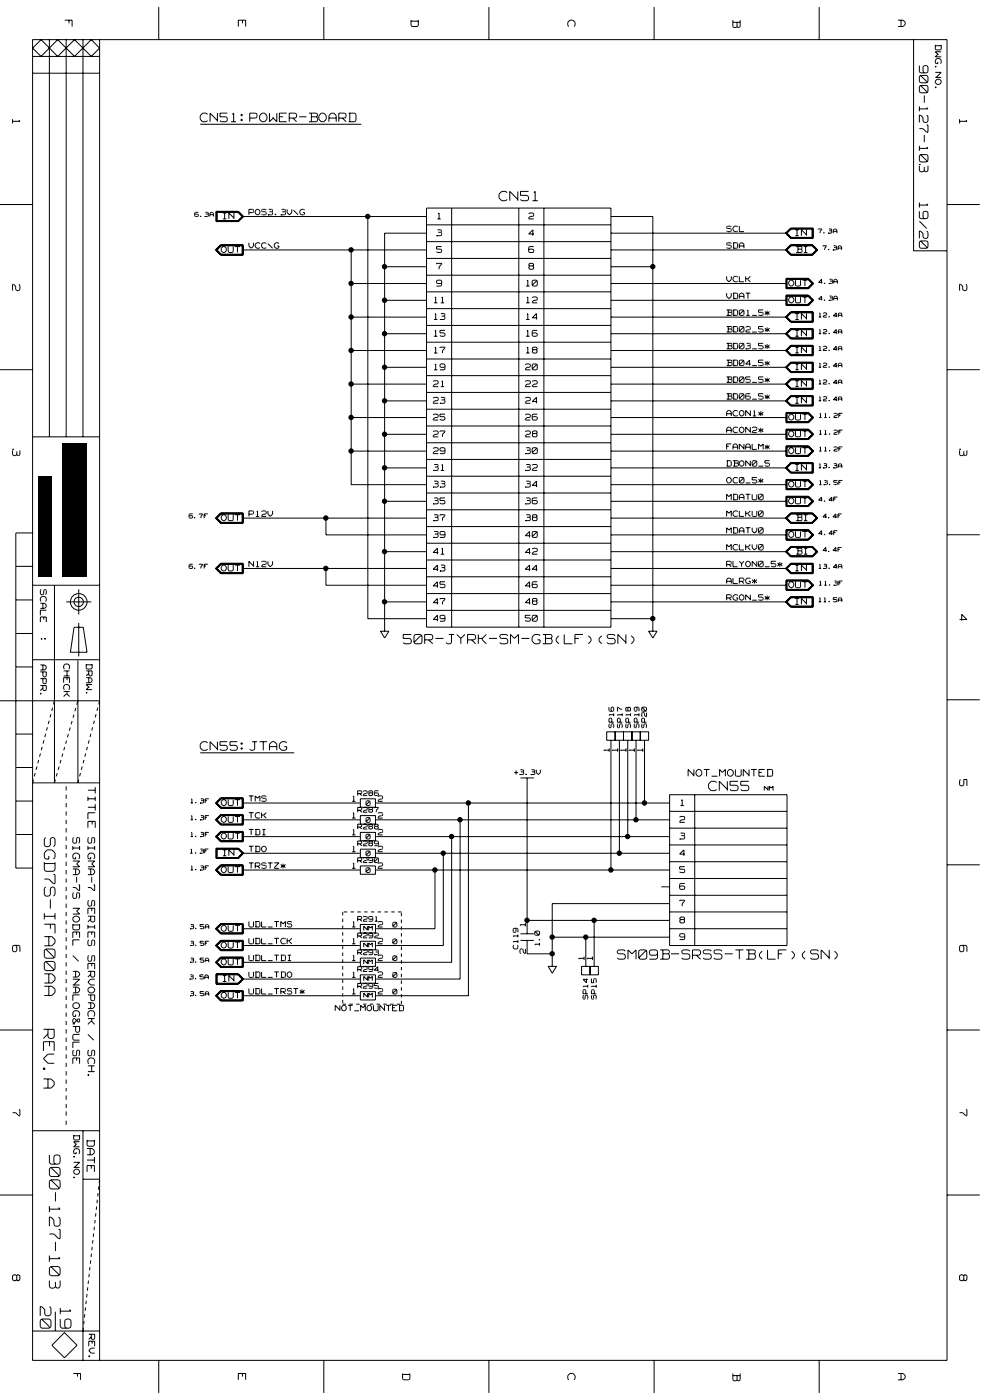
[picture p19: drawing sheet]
<svg xmlns="http://www.w3.org/2000/svg" width="297mm" height="420mm" viewBox="0 0 297 420" stroke-linecap="round" stroke-linejoin="round" font-family="sans-serif">
<defs><g id="words">
<g font-size="7.1" fill="#fff">
<text x="12.4" y="251.3" transform="rotate(90 12.4 251.3)">SGD7S-IFA00AA</text>
<text x="12.1" y="308.9" transform="rotate(90 12.1 308.9)">REV.A</text>
<text x="13.9" y="346.6" transform="rotate(90 13.9 346.6)">900-127-103</text>
<text x="11.2" y="392.1" transform="rotate(90 11.2 392.1)">20</text>
<text x="17.2" y="392.6" transform="rotate(90 17.2 392.6)">19</text>
</g>
<g font-size="5.8" fill="#fff">
<text x="275.1" y="19.7" transform="rotate(90 275.1 19.7)">900-127-103</text>
<text x="275.1" y="60.8" transform="rotate(90 275.1 60.8)">19/20</text>
</g>
<g font-size="5.3" fill="#fff">
<text x="149.7" y="60.8">CN51</text>
<text x="121" y="193.8">50R-JYRK-SM-GB(LF)(SN)</text>
<text x="212.6" y="237.9">CN55</text>
<text x="185.2" y="288.5">SM09B-SRSS-TB(LF)(SN)</text>
</g>
<g font-size="4.9" fill="#fff">
<text x="18.8" y="6.1" transform="rotate(90 18.8 6.1)">F</text>
<text x="70.9" y="6.1" transform="rotate(90 70.9 6.1)">E</text>
<text x="122.7" y="6.1" transform="rotate(90 122.7 6.1)">D</text>
<text x="169.7" y="6.1" transform="rotate(90 169.7 6.1)">C</text>
<text x="219.2" y="6.1" transform="rotate(90 219.2 6.1)">B</text>
<text x="268.8" y="6.1" transform="rotate(90 268.8 6.1)">A</text>
<text x="3.1" y="35.8" transform="rotate(90 3.1 35.8)">1</text>
<text x="287.3" y="35.8" transform="rotate(90 287.3 35.8)">1</text>
<text x="60.1" y="37">CN51:POWER-BOARD</text>
<text x="3.1" y="85.3" transform="rotate(90 3.1 85.3)">2</text>
<text x="287.3" y="85.3" transform="rotate(90 287.3 85.3)">2</text>
<text x="3.1" y="134.8" transform="rotate(90 3.1 134.8)">3</text>
<text x="287.3" y="134.8" transform="rotate(90 287.3 134.8)">3</text>
<text x="287.3" y="184.4" transform="rotate(90 287.3 184.4)">4</text>
<text x="60.1" y="225.7">CN55:JTAG</text>
<text x="287.3" y="233.9" transform="rotate(90 287.3 233.9)">5</text>
<text x="25.7" y="236.2" transform="rotate(90 25.7 236.2)">TITLE SIGMA-7 SERIES SERVOPACK / SCH.</text>
<text x="3.1" y="283.7" transform="rotate(90 3.1 283.7)">6</text>
<text x="287.3" y="283.7" transform="rotate(90 287.3 283.7)">6</text>
<text x="3.1" y="333" transform="rotate(90 3.1 333)">7</text>
<text x="287.3" y="333" transform="rotate(90 287.3 333)">7</text>
<text x="25.5" y="342.1" transform="rotate(90 25.5 342.1)">DATE</text>
<text x="3.1" y="382.5" transform="rotate(90 3.1 382.5)">8</text>
<text x="287.3" y="382.5" transform="rotate(90 287.3 382.5)">8</text>
<text x="21.3" y="412.2" transform="rotate(90 21.3 412.2)">F</text>
<text x="70.9" y="412.2" transform="rotate(90 70.9 412.2)">E</text>
<text x="120.1" y="412.2" transform="rotate(90 120.1 412.2)">D</text>
<text x="169.7" y="412.2" transform="rotate(90 169.7 412.2)">C</text>
<text x="219.2" y="412.2" transform="rotate(90 219.2 412.2)">B</text>
<text x="268.8" y="412.2" transform="rotate(90 268.8 412.2)">A</text>
</g>
<text font-size="4.5" fill="#fff" x="21.3" y="251.3" transform="rotate(90 21.3 251.3)">SIGMA-7S MODEL / ANALOG&amp;PULSE</text>
<g font-size="3.9" fill="#fff">
<text x="280.1" y="13.5" transform="rotate(90 280.1 13.5)">DWG.NO.</text>
<text x="11.6" y="176.9" transform="rotate(90 11.6 176.9)">SCALE</text>
<text x="11.6" y="191.1" transform="rotate(90 11.6 191.1)">:</text>
<text x="11.6" y="199.6" transform="rotate(90 11.6 199.6)">APPR.</text>
<text x="18.6" y="199.3" transform="rotate(90 18.6 199.3)">CHECK</text>
<text x="25.4" y="199.3" transform="rotate(90 25.4 199.3)">DRAW.</text>
<text x="21.6" y="340.6" transform="rotate(90 21.6 340.6)">DWG.NO.</text>
<text x="26.1" y="400.4" transform="rotate(90 26.1 400.4)">REV.</text>
</g>
<text font-size="3.8" fill="#fff" x="206.5" y="233.3">NOT_MOUNTED</text>
<g font-size="3.7" fill="#fff">
<text x="183.3" y="225.6" transform="rotate(-90 183.3 225.6)">1</text>
<text x="185.9" y="225.6" transform="rotate(-90 185.9 225.6)">1</text>
<text x="188.4" y="225.6" transform="rotate(-90 188.4 225.6)">1</text>
<text x="190.9" y="225.6" transform="rotate(-90 190.9 225.6)">1</text>
<text x="193.4" y="225.6" transform="rotate(-90 193.4 225.6)">1</text>
<text x="158.2" y="278" transform="rotate(-90 158.2 278)">1</text>
<text x="158.2" y="286.2" transform="rotate(-90 158.2 286.2)">2</text>
<text x="175.8" y="288.1" transform="rotate(-90 175.8 288.1)">1</text>
<text x="178.3" y="288.1" transform="rotate(-90 178.3 288.1)">1</text>
</g>
<g font-size="3.3" fill="#fff">
<text x="66.9" y="66">IN</text>
<text x="131.2" y="66">1</text>
<text x="158.6" y="66">2</text>
<text x="131" y="71">3</text>
<text x="158.6" y="71">4</text>
<text x="238.6" y="71">IN</text>
<text x="66.4" y="76.1">OUT</text>
<text x="131" y="76.1">5</text>
<text x="158.6" y="76.1">6</text>
<text x="238.9" y="76.1">BI</text>
<text x="131" y="81.1">7</text>
<text x="158.6" y="81.1">8</text>
<text x="131" y="86.1">9</text>
<text x="157.9" y="86.1">10</text>
<text x="236.6" y="86.1">OUT</text>
<text x="130.2" y="91.2">11</text>
<text x="157.9" y="91.2">12</text>
<text x="236.6" y="91.2">OUT</text>
<text x="130.2" y="101.2">15</text>
<text x="130.2" y="96.2">13</text>
<text x="157.9" y="101.2">16</text>
<text x="157.9" y="96.2">14</text>
<text x="238.6" y="101.2">IN</text>
<text x="238.6" y="96.2">IN</text>
<text x="130.2" y="106.3">17</text>
<text x="157.9" y="106.3">18</text>
<text x="238.6" y="106.3">IN</text>
<text x="130.2" y="111.3">19</text>
<text x="157.6" y="111.3">20</text>
<text x="238.6" y="111.3">IN</text>
<text x="130" y="116.3">21</text>
<text x="157.6" y="116.3">22</text>
<text x="238.6" y="116.3">IN</text>
<text x="130" y="121.3">23</text>
<text x="157.6" y="121.3">24</text>
<text x="238.6" y="121.3">IN</text>
<text x="130" y="131.4">27</text>
<text x="130" y="126.4">25</text>
<text x="157.6" y="131.4">28</text>
<text x="157.6" y="126.4">26</text>
<text x="236.6" y="131.4">OUT</text>
<text x="236.6" y="126.4">OUT</text>
<text x="130" y="136.4">29</text>
<text x="157.6" y="136.4">30</text>
<text x="236.6" y="136.4">OUT</text>
<text x="130" y="141.5">31</text>
<text x="157.6" y="141.5">32</text>
<text x="238.6" y="141.5">IN</text>
<text x="130" y="146.5">33</text>
<text x="157.6" y="146.5">34</text>
<text x="236.6" y="146.5">OUT</text>
<text x="130" y="151.5">35</text>
<text x="157.6" y="151.5">36</text>
<text x="236.6" y="151.5">OUT</text>
<text x="66.4" y="156.5">OUT</text>
<text x="130" y="161.6">39</text>
<text x="130" y="156.5">37</text>
<text x="157.6" y="161.6">40</text>
<text x="157.6" y="156.5">38</text>
<text x="236.6" y="161.6">OUT</text>
<text x="238.9" y="156.5">BI</text>
<text x="130" y="166.6">41</text>
<text x="157.6" y="166.6">42</text>
<text x="238.9" y="166.6">BI</text>
<text x="66.4" y="171.7">OUT</text>
<text x="130" y="171.7">43</text>
<text x="157.6" y="171.7">44</text>
<text x="238.6" y="171.7">IN</text>
<text x="130" y="176.7">45</text>
<text x="157.6" y="176.7">46</text>
<text x="236.6" y="176.7">OUT</text>
<text x="130" y="181.7">47</text>
<text x="157.6" y="181.7">48</text>
<text x="238.6" y="181.7">IN</text>
<text x="130" y="186.7">49</text>
<text x="157.6" y="186.7">50</text>
<text x="66.4" y="242.1">OUT</text>
<text x="204.2" y="242.1">1</text>
<text x="66.4" y="247.1">OUT</text>
<text x="203.9" y="247.1">2</text>
<text x="66.4" y="252.1">OUT</text>
<text x="66.9" y="257.1">IN</text>
<text x="203.9" y="257.1">4</text>
<text x="203.9" y="252.1">3</text>
<text x="66.4" y="262.2">OUT</text>
<text x="203.9" y="262.2">5</text>
<text x="203.9" y="267.2">6</text>
<text x="203.9" y="272.2">7</text>
<text x="66.4" y="279.8">OUT</text>
<text x="203.9" y="277.3">8</text>
<text x="66.4" y="284.8">OUT</text>
<text x="203.9" y="282.3">9</text>
<text x="66.4" y="289.9">OUT</text>
<text x="66.4" y="299.9">OUT</text>
<text x="66.9" y="294.9">IN</text>
</g>
<g font-size="3.1" fill="#fff">
<text x="74.7" y="64.8">POS3.3V\G</text>
<text x="218" y="69.8">SCL</text>
<text x="74.7" y="74.8">VCC\G</text>
<text x="218" y="74.8">SDA</text>
<text x="218" y="84.9">VCLK</text>
<text x="218" y="89.9">VDAT</text>
<text x="218" y="95">BD01_5*</text>
<text x="218" y="99.9">BD02_5*</text>
<text x="218" y="105">BD03_5*</text>
<text x="218" y="110">BD04_5*</text>
<text x="218" y="115.1">BD05_5*</text>
<text x="218" y="120.1">BD06_5*</text>
<text x="218" y="125.1">ACON1*</text>
<text x="218" y="130.1">ACON2*</text>
<text x="218" y="135.2">FANALM*</text>
<text x="218" y="140.2">DBON0_5</text>
<text x="218" y="145.2">OC0_5*</text>
<text x="74.7" y="155.3">P12V</text>
<text x="218" y="150.3">MDATU0</text>
<text x="218" y="155.3">MCLKU0</text>
<text x="218" y="160.3">MDATV0</text>
<text x="218" y="165.4">MCLKV0</text>
<text x="74.7" y="170.4">N12V</text>
<text x="218" y="170.4">RLYON0_5*</text>
<text x="218" y="175.4">ALRG*</text>
<text x="218" y="180.4">RGON_5*</text>
<text x="184.6" y="218.4" transform="rotate(-90 184.6 218.4)">SP16</text>
<text x="187.1" y="218.4" transform="rotate(-90 187.1 218.4)">SP17</text>
<text x="189.6" y="218.4" transform="rotate(-90 189.6 218.4)">SP18</text>
<text x="192.2" y="218.4" transform="rotate(-90 192.2 218.4)">SP19</text>
<text x="194.4" y="218.4" transform="rotate(-90 194.4 218.4)">SP20</text>
<text x="74.7" y="245.8">TCK</text>
<text x="74.7" y="240.8">TMS</text>
<text x="105.7" y="245.8">1</text>
<text x="105.7" y="240.8">1</text>
<text x="113.4" y="245.8">2</text>
<text x="113.4" y="240.8">2</text>
<text x="74.7" y="250.9">TDI</text>
<text x="105.7" y="250.9">1</text>
<text x="113.4" y="250.9">2</text>
<text x="74.7" y="255.9">TDO</text>
<text x="105.7" y="255.9">1</text>
<text x="113.4" y="255.9">2</text>
<text x="74.7" y="260.9">TRSTZ*</text>
<text x="105.7" y="260.9">1</text>
<text x="113.4" y="260.9">2</text>
<text x="74.7" y="278.5">UDL_TMS</text>
<text x="105.7" y="278.5">1</text>
<text x="113.4" y="278.5">2</text>
<text x="74.7" y="283.5">UDL_TCK</text>
<text x="105.7" y="283.5">1</text>
<text x="113.4" y="283.5">2</text>
<text x="155.8" y="284.8" transform="rotate(-90 155.8 284.8)">C119</text>
<text x="162.3" y="283.8" transform="rotate(-90 162.3 283.8)">1.0</text>
<text x="74.7" y="293.6">UDL_TDO</text>
<text x="74.7" y="288.6">UDL_TDI</text>
<text x="105.7" y="293.6">1</text>
<text x="105.7" y="288.6">1</text>
<text x="113.4" y="293.6">2</text>
<text x="113.4" y="288.6">2</text>
<text x="74.7" y="298.6">UDL_TRST*</text>
<text x="105.7" y="298.6">1</text>
<text x="113.4" y="298.6">2</text>
<text x="176.8" y="299.9" transform="rotate(-90 176.8 299.9)">SP14</text>
<text x="179.3" y="299.9" transform="rotate(-90 179.3 299.9)">SP15</text>
<text x="100.6" y="303.7">NOT_MOUNTED</text>
</g>
<g font-size="2.7" fill="#fff">
<text x="154.3" y="232.7">+3.3V</text>
<text x="107.3" y="239">R286</text>
<text x="107.3" y="244">R287</text>
<text x="109.8" y="242">0</text>
<text x="107.3" y="249">R288</text>
<text x="109.8" y="247">0</text>
<text x="107.3" y="254">R289</text>
<text x="109.8" y="257">0</text>
<text x="109.8" y="252">0</text>
<text x="107.3" y="259.1">R290</text>
<text x="109.8" y="262.1">0</text>
<text x="107.3" y="281.7">R292</text>
<text x="107.3" y="276.7">R291</text>
<text x="117.9" y="278.4">0</text>
<text x="107.3" y="286.7">R293</text>
<text x="117.9" y="283.5">0</text>
<text x="107.3" y="291.8">R294</text>
<text x="117.9" y="293.5">0</text>
<text x="117.9" y="288.5">0</text>
<text x="107.3" y="296.8">R295</text>
<text x="117.9" y="298.5">0</text>
</g>
<g font-size="2.4" fill="#fff">
<text x="58.4" y="65.3">6.3A</text>
<text x="245.5" y="70.3">7.3A</text>
<text x="246.9" y="75.3">7.3A</text>
<text x="245.6" y="85.4">4.3A</text>
<text x="245.6" y="90.4">4.3A</text>
<text x="245.7" y="95.5">12.4A</text>
<text x="245.7" y="100.5">12.4A</text>
<text x="245.7" y="105.5">12.4A</text>
<text x="245.7" y="110.5">12.4A</text>
<text x="245.7" y="115.6">12.4A</text>
<text x="245.7" y="120.6">12.4A</text>
<text x="245.8" y="125.6">11.2F</text>
<text x="245.8" y="130.6">11.2F</text>
<text x="245.8" y="135.7">11.2F</text>
<text x="245.7" y="140.7">13.3A</text>
<text x="245.8" y="145.8">13.5F</text>
<text x="56.7" y="155.8">6.7F</text>
<text x="245.6" y="150.7">4.4F</text>
<text x="246.9" y="155.8">4.4F</text>
<text x="245.6" y="160.8">4.4F</text>
<text x="246.9" y="165.9">4.4F</text>
<text x="56.7" y="170.9">6.7F</text>
<text x="245.7" y="170.9">13.4A</text>
<text x="245.8" y="175.9">11.3F</text>
<text x="245.7" y="180.9">11.5A</text>
<text x="229.3" y="237.5">NM</text>
<text x="57.2" y="241.3">1.3F</text>
<text x="57.2" y="246.3">1.3F</text>
<text x="57.2" y="251.4">1.3F</text>
<text x="57.1" y="256.4">1.3F</text>
<text x="57.2" y="261.4">1.3F</text>
<text x="57" y="279">3.5A</text>
<text x="109.1" y="279.5">NM</text>
<text x="57" y="284.1">3.5F</text>
<text x="109.1" y="284.6">NM</text>
<text x="57" y="289.1">3.5A</text>
<text x="109.1" y="289.6">NM</text>
<text x="56.9" y="294.1">3.5A</text>
<text x="57" y="299.1">3.5A</text>
<text x="109.1" y="294.6">NM</text>
<text x="109.1" y="299.6">NM</text>
</g>
</g></defs>
<path d="M11.6 142.9h4v30.3h-4zM18.6 133h7.5v40.1h-7.5z" fill="#000"/>
<path d="M9.8 235l6.5-24.7M16.3 235l7.1-24.7M23.4 235l6.5-24.7M102.8 273.7v27.7M120.4 273.7h-17.6M102.8 301.4h17.6M120.4 301.4v-27.7M24.9 399.5l5-45.6" fill="none" stroke="#000" stroke-width=".3" stroke-dasharray="1 1 1 1 1 1 1 1" stroke-linecap="butt"/>
<g fill="none" stroke="#000" stroke-width=".3">
<path d="M9.8 11.9h274.3v396.4h-274.3zM9.8 16.9h20.1M12.3 11.9l5 5 5.1-5 5 5 2.5-2.5-2.5-2.5-5 5-5.1-5-5 5-2.5-2.5zM14.8 11.9v119.2M19.4 6.1h2.2v1.9M19.9 11.9v119.2M20.7 6.1v.9M24.9 11.9v119.2M29.9 11.9v396.4M47.6 2.1v9.8M72.8 6.1v.9M73.7 6.1h-2.2v1.9"/>
<path d="M73.7 6.1v1.9M97.2 2.1v9.8M123.3 7.6l.3 .4M123.3 6.1v1.5M123.4 6.4h2.1M125.5 6.1v1.5M125.5 7.6l-.3 .4h-1.5M146.7 2.1v9.8M170.3 6.7v.9M170.3 7.6l.3 .4M171 6.1l-.7 .6M171 6.1h.9"/>
<path d="M171.9 6.1l.7 .6M172.6 7.6l-.3 .4M172.6 6.7v.9M196.3 2.1v9.8M219.9 6.1v1.9l.3 .3M219.9 6.7h2.1M220.2 8.3h.6M221.1 6.7v1.2l-.3 .4M221.2 8l.2 .3M221.5 8.3h.2M222.1 6.1v1.9l-.3 .3M245.8 2.1v9.8"/>
<path d="M269.4 6.1h1.5M269.4 8h1.5M270.3 6.1v1.8M271 6.1l.6 .6M271.6 6.7v.6M271.6 7.3l-.6 .7M274.1 11.9v63.4h10M275.8 19.7v1.8M277.3 19.7l-.4 .3M277.4 19.7h.6M278 19.7l.4 .3M280.6 13.5v1.2l.3 .3h1.2"/>
<path d="M280.6 18.1v.7l.3 .3h.5M280.6 19.9v.2M280.6 19.9h.2M280.6 15.5l.8 .8-.8 .8M280.7 17.1h1.7M280.7 15.5h1.7M280.7 13.7h1.7M280.9 19.9v.2M281.1 17.6l-.5 .5M281.2 17.6h.7l.5 .5M281.4 18.6v.5M281.4 16.3h.2"/>
<path d="M282.4 13.5v1.2l-.2 .3M282.4 18.1v.7l-.2 .3M3.8 35.8v1.2M3.8 36.4h2.1M5.7 36.1l.3 .3M9.8 22h20.1M60.1 37.3h48.3M60.8 34l-.7 .8v1l.7 .7M60.8 34h1l.5 .3M62.3 36.2l-.5 .3h-1M65.2 36.2l-2.2-2.2v2.5M65.2 34v2.5"/>
<path d="M66 36.2l.3 .3M68.2 34h-2.2v1.1h1.8l.4 .3M68.2 36.2l-.4 .3h-1.4M68.2 35.5v.7M69.3 36.5h1.5M69.7 34.3l.4-.3v2.5M72.3 35.9v.3M72.3 35.8h.3M72.3 34.7h.3M72.3 36.2h.3M72.6 34.3h-.3v.4M72.7 34.3v.4"/>
<path d="M72.7 35.8v.4M75 35.4h1.8l.3-.4v-.7l-.4-.3h-1.8v2.5M78.6 34l-.7 .7v1.1l.7 .7M78.7 34h.6l.8 .7v1.1l-.7 .7h-.7M80.9 34v2.5M81.9 35.5l-1 1M82 35.1v.3l1.1 1.1M83.1 34v2.5M83.9 36.5h2.1M83.9 35.1h1M86 34h-2.2v2.5M86.8 35.4h1.8l.4-.4v-.7l-.4-.3h-1.8v2.5"/>
<path d="M87.9 35.5l1.1 1M89.7 35.1h2.2M92.7 34h2.2l.4 .7M93.4 34v2.5M93.5 35.1h1.4l.4 .3M95.3 35.5v.7M95.3 36.2l-.4 .3h-2.2M95.3 34.7l-.3 .3M96.4 34l-.7 .7v1.1l.7 .7M96.4 34h.7l.8 .7v1.1l-.7 .7h-.8M98.7 35.4h2.1M99.4 34l-.7 .7v1.8"/>
<path d="M99.4 34h.7l.8 .7v1.8M101.7 35.4h1.8l.3-.4v-.7l-.4-.3h-1.8v2.5M102.8 35.5l1 1M104.6 34h1.8M104.6 36.5h1.8M104.9 34v2.5M106.4 34l.4 .3v1.9M106.8 36.2l-.4 .3M275.8 23v1.4l.4 .5M275.8 31.9v1.5M275.8 38.6h1.1l1.1 1.1M275.8 21.5l.4 .4"/>
<path d="M275.9 32.7h2.5M276.1 34.5h-.3v2.2M276.2 25.7l-.4 .3v1.4l.4 .5M276.2 34.5l.7 .8M276.2 22.6l-.4 .4M276.2 25.7l1.8 1.7M276.2 27.9h1.8M276.2 25.7h1.8M276.2 22.7l1.8 1.7M276.2 24.9h1.8M276.2 22.6h1.8M276.2 21.9h1.8"/>
<path d="M276.9 20.1v1.4M276.9 35.3v1M276.9 36.4l.4 .3M276.9 21.5l.4 .3M277.3 28.6v2.2M277.4 36.7h.6M278 25.7l.4 .3v1.5l-.4 .3v-.3M278 37.5h.4M278 34.5l.4 .4M278 32.3l.4 .4M278 22.6l.4 .4M278.4 23v1.5l-.4 .3v-.3"/>
<path d="M278.4 20.1v1.4M278.4 34.9v1.4M278.4 37.6v2.1h-.4M278.4 21.5l-.4 .4M278.4 36.4l-.4 .3M280.6 26.3h.3M280.6 24.3v.5M280.6 20.2h.3M280.6 24.8l.5 .5M280.6 23.2h1.8M280.6 21.7h1.8M280.8 26.1l-.2 .2"/>
<path d="M280.9 26.1v.2M281.1 23.8l-.5 .5M281.2 23.8h.7l.5 .5M282.4 24.3v.5M282.4 24.8l-.5 .5h-.7M282.4 21.7l-1.5 1.5M287.9 35.8v1.2M288 36.4h2.1M289.8 36.1l.3 .3M151.7 57.4h-1.2l-.8 .9v1.1l.9 .8h1.1M151.7 57.4l.4 .4M152.1 59.9l-.4 .3"/>
<path d="M155.3 59.8l-2.3-2.4v2.8M155.4 57.4v2.8M156.2 59.9l.3 .3M156.2 57.4v1.2M156.2 58.6h2l.4 .5M156.2 57.4h2.4M158.6 59.9l-.5 .3h-1.5M158.6 59.1v.7M160.2 57.8l.4-.3v2.7M275.8 49.4h.1M275.8 43.8v1.5M275.8 46.8v1.4"/>
<path d="M275.8 49.7v1.4l.4 .5M275.8 48.2l.4 .4M275.9 44.5h2.5M276.2 46.4l-.4 .3M276.2 48.6h1.8M277.3 51.2l-.4 .4h-.7M277.3 50.1v1.1l.7 .4M277.3 40.5v2.2M278 46.4h-1.8l1.8 1.8M278 48.2v.4M278 46.4l.4 .3M278 44.2l.4 .3"/>
<path d="M278.4 46.8v1.4M278.4 49.7v1.4l-.4 .5M278.4 48.2l-.4 .4M0 61.4h9.8M58.4 64.8l.2 .2M58.6 64.3l-.1 .1M58.6 63.7l-.2 1.1M58.6 64.3h.7M58.6 63.7h.9M58.6 65h.7M59.3 64.3l.2 .1M59.5 64.5v.3"/>
<path d="M59.5 64.8l-.2 .2M60.1 64.8h.1M60.1 64.9v.1M60.2 65h.1M60.3 64.8v.2M61.4 65h.1M61.6 63.7h.7M61.6 65h.7M61.8 64.3h.5M62.3 63.7l.2 .7M62.5 64.5v.3M62.5 64.8l-.2 .2"/>
<path d="M62.9 64.1v.9M63 64.4h1M63.6 63.7l-.7 .4M63.7 63.7l.4 .4M64.1 64.1v.9M64.8 63.4h6.7l1.6 1.6-1.6 1.5h-6.7zM64.9 63.5h6.6l1.4 1.5-1.4 1.4h-6.6zM65 75l1.3-1.3h6.5v2.7h-6.5zM65 63.6h6.5l1.3 1.4-1.3 1.3h-6.5zM65.1 63.7h6.3l1.2 1.3-1.2 1.2h-6.3zM65.1 75l1.3-1.2h6.2v2.5h-6.2zM66.2 73.4h6.7v3.2h-6.7l-1.6-1.6z"/>
<path d="M66.3 73.6h6.6v2.9h-6.6l-1.5-1.5zM66.4 74.5l.5-.5h.5l.5 .5M66.4 74.5v.8l.5 .5h.5l.5-.5v-.8M66.9 63.9h1M66.9 65.7h1M67.4 64v1.7M68.5 75.5l.2 .3M68.5 74v1.5M68.7 63.9l1.4 1.5M68.7 64v1.7M68.7 75.8h1M70 74v1.5"/>
<path d="M70 75.5l-.3 .3M70.2 63.9v1.8M70.5 74h1.5M71.2 74v1.8M72.6 65h55.4M72.6 75h55.4M74.7 72.9v.9l.6 .7M74.7 63.8h1.2l.2-.7-.2-.3h-1.2v1.7M76.1 72.9v.9l-.7 .7M76.6 73.4v.6l.4 .5M77 72.9l-.4 .4M77 62.8l-.4 .5v.7l.4 .5"/>
<path d="M77.1 62.8h.4l.5 .5v.7l-.5 .5h-.4M77.1 72.9h.6M77.1 74.5h.6M77.8 72.9l.2 .2M78 74.3l-.2 .2M78.5 73.4v.6l.5 .5h.7l.2-.2M78.5 63.1v.1M78.5 63.3l.2 .2M78.5 64.3l.2 .2M78.7 62.8l-.2 .2M78.7 62.8h1l.2 .3M78.7 63.5h1l.2 .7"/>
<path d="M79.9 73.1l-.2-.2h-.7l-.5 .4M79.9 64.3l-.3 .2h-.9M80.4 64.5h.1M80.4 73.1l1.4 1.4M80.6 64.5h.9M80.6 62.8h.9M80.9 63.5h.6M81.6 62.8l.2 .4M81.6 63.6l.2 .6M81.8 64.3l-.2 .2M81.8 63.3l-.2 .2M82.3 73.4v.6l.5 .5"/>
<path d="M82.5 64.5v-.2h.3l-.3 .2M82.8 72.9l-.5 .4M82.8 72.9h.6M82.8 74.5h.6M83.2 73.8h.5M83.5 72.9l.2 .2M83.7 73.8l-.2 .7M84.2 64.5h.1M84.5 64.5h.9M84.5 62.8h.9M84.7 63.5h.7M85.4 62.8l.2 .4"/>
<path d="M85.5 63.6l.1 .6M85.6 64.3l-.2 .2M85.6 63.3l-.2 .2M86.1 62.8v1M86.1 63.8l.7 .6M87.5 62.8v1M87.5 63.8l-.7 .7M88.1 63.1l1.4 1.4M90.4 62.8l-.4 .5v.7l.4 .5M90.5 62.8h.6l.3 .3M90.9 63.8h.4M91.4 64.3l-.3 .2h-.6"/>
<path d="M91.4 63.8v.4M105.4 75v70.5h22.6M110.4 65v120.7h17.6M128 70h-12.6v119.4M128 62.4h55.3v125.8h-55.3zM128 67.5h55.3M128 72.5h55.3M128 77.6h55.3M131 70.7h.1M131 74v.8M131 79v.3M131 75.5l.3 .3h.9l.3-.3"/>
<path d="M131 74.8h1.2l.3 .2M131 79h1.5v.3M131 74h1.5M131.2 65.7h1M131.3 69h.9l.3 .3-.3 .4h-.7M131.7 64v1.7M131.7 63.9l-.2 .3M132.3 69.8l.2 .6M132.5 79.3l-.8 .8M132.5 75.1v.4M132.5 70.5l-.3 .2h-.9M135.5 62.4v125.8"/>
<path d="M155.7 62.4v125.8M158.6 75.5l.3 .3M158.9 74l-.3 .3v1.2M158.9 74.8l-.2 .2M158.9 63.9l-.3 .3M158.9 79l-.3 .5 .3 .3-.3 .5 .3 .5M158.9 74h1.2M158.9 75.8h1M158.9 74.8h1M158.9 63.9h1M158.9 79h1M158.9 79.8h1"/>
<path d="M159.1 64.9l-.5 .8h1.5M159.2 64.9h.7M159.8 60.2h1.6M159.9 63.9l.2 .3-.2 .7M159.9 69v1.7M159.9 69l-1.3 1.2h1.5M159.9 74.8l.2 .2M159.9 79l.2 .5-.2 .3 .2 .5-.2 .5M160.1 75.5l-.2 .3M160.1 75.1v.4M163.2 62.4v125.8M183.3 70h52.8"/>
<path d="M183.3 65h12.6v15.1M183.3 75h52.8M218 73.1l.2 .5M218 74.3l.2 .2M218 68.3l.2 .3M218 69.3l.2 .2M218.2 72.9l-.1 .2M218.2 67.9l-.2 .4M218.3 72.9h.9l.2 .2M218.3 73.6h.9l.2 .2M218.3 67.9h.9l.2 .2M218.3 68.6h.9l.2 .7"/>
<path d="M219.4 73.9l-.2 .6h-.9M219.4 69.3l-.2 .2h-.9M219.9 72.9h1.2M219.9 74.5h1.2M220.1 72.9v1.6M220.4 67.9l-.5 .5v.6l.5 .5M220.4 69.5h.7M220.4 67.9h.7M221.1 72.9l.2 .2v1.2l-.2 .2M221.1 67.9l.2 .2M221.3 69.3l-.2 .2M221.8 67.9v1.6"/>
<path d="M221.8 73.4v1.1M221.9 73.8h1.3M221.9 69.5h1.3M222.7 72.9h-.4l-.5 .4M222.8 72.9l.4 .4M223.2 73.4v1.1M235.7 75l1.5-1.6h6.6l1.6 1.6-1.6 1.6h-6.6zM235.7 70l1.5-1.5h6.8v3h-6.8zM236.1 75l1.3-1.2h6.3l1.2 1.2-1.2 1.3h-6.3zM236.1 70l1.3-1.3h6.3v2.5h-6.3zM237.3 73.6h6.5l1.4 1.4-1.4 1.5h-6.5l-1.5-1.5zM237.3 68.5h6.6v3h-6.6l-1.5-1.5z"/>
<path d="M237.3 73.7h6.4l1.4 1.3-1.4 1.4h-6.4l-1.3-1.4zM237.3 68.6h6.5v2.8h-6.5l-1.3-1.4zM238.6 69h1M238.6 70.7h1M238.9 74h1.5M238.9 75.8h1.5M239.1 69v1.7M239.4 74v1.7M239.4 74.8h1M240.4 74l.3 .3-.2 .4M240.4 74.8l.3 .2M240.5 69v1.7"/>
<path d="M240.5 69l1.4 1.4M240.7 75.1v.4M240.7 75.5l-.3 .3M241.2 74h1M241.2 75.8h1M241.7 74v1.7M242 69v1.7M245.5 68.9v-.2h1l.1 .2M246.5 68.9l-.5 .6v.5M246.9 73.7v.2M246.9 73.7h1l.1 .2M247.3 69.8v.2"/>
<path d="M247.9 74l-.5 .5v.5M248.5 70h.1M248.6 75l.2-.2-.2 .2M248.7 68.7h.6M248.7 70h.6M248.8 69.3h.5M249.4 68.7l.2 .2M249.4 69.3l.2 .5M249.6 68.9v.1M249.6 69.8l-.2 .2M249.6 69.1l-.2 .2M249.9 75h.1"/>
<path d="M250 69.1v.9M250.1 69.4h1M250.1 73.7l.9 .2M250.7 68.7l-.7 .4M250.7 68.7l.4 .4M250.8 74.3l.2 .5M251 74l-.2 .3h-.6M251 74.8l-.9 .2M251.1 69.1v.9M251.4 74.2v.8M251.5 74.5h1M251.8 73.7l-.4 .4"/>
<path d="M251.8 73.7l.7 .4M252.5 74.2v.8M275.8 69.3h.3M275.8 60.8v1.5M275.8 63.4v1.8M275.8 69.4v2.1M275.8 72.7v1.4l.4 .4M275.8 66.4l2.2 2.2M275.8 65.2l.4 .4M275.9 61.6h2.5M276.2 72.3l-.4 .3M276.2 69.3l.7 .8"/>
<path d="M276.2 74.5h1.8M276.2 72.3l1.8 1.8M276.2 72.3h1.8M276.2 65.6h1.8M276.9 71.2l.4 .3M276.9 63.8v1.4M276.9 70.1v1M276.9 65.2l.4 .4M277.3 63.4l-.4 .4M277.4 71.5h.6M277.4 63.4h.6M278 72.3l.4 .3"/>
<path d="M278 69.3l.4 .4M278 63.4l.4 .4M278 61.2l.4 .4M278.4 72.7v1.4l-.4 .4v-.4M278.4 65.2l-.4 .4M278.4 71.2l-.4 .3M278.4 63.8v1.4M278.4 69.7v1.4M284.1 61.4h9.9M3.8 85.3l.9 .6v.9l.3 .4M3.8 85.3v1.9M5.1 87.2h.5"/>
<path d="M5.7 85.3l.3 .3M6 85.6v1.2l-.3 .4M105.4 95.2h22.6M105.4 85.1h22.6M115.4 90.1h12.6M115.4 80.1h12.6M128 97.7h55.3M128 82.6h55.3M128 87.6h55.3M128 92.6h55.3M130.2 95.9h1M130.2 90.9h1"/>
<path d="M130.5 94.4l.2-.3v1.7M130.5 99.4l.2-.2v1.7M130.7 89.2v1.6M130.7 89.1l-.2 .3M131 84.8l.3 .3h.9l.3-.2M131 84.4v.4M131 84.3l.3-.2h.9l.3 .2M131.7 80.1v.7M132 95.9h.1M132.2 90.9h1.1M132.3 94.1h.9M132.3 95.9h.9"/>
<path d="M132.5 84.4v1.2l-.3 .3h-1.2M132.5 94.9h.7M132.8 89.2v1.6M132.8 89.1l-.3 .3M133.3 94.1l.2 .3M133.3 99.9l.2 .3M133.5 94.4l-.2 .5 .2 .2M133.5 95.2v.4M133.5 99.1h-1.5v.8h1.2M133.5 95.6l-.2 .3M157.9 85.9h1M157.9 95.9h1"/>
<path d="M157.9 90.9h1M158.1 84.3l.3-.2v1.7M158.1 94.4l.3-.3v1.7M158.1 99.4l.3-.2v1.7M158.4 89.2v1.6M158.4 89.1l-.3 .3M158.6 80.8h.1M158.9 80.8h1M159.7 84.4v1.2M159.7 90.7v.2h1.5M159.7 99.4v1.2l.2 .3M159.7 85.6l.2 .3"/>
<path d="M159.9 99.9l-.2 .2M159.9 84.1l-.2 .2M159.9 89.1l-.2 .3M159.9 99.1l-.2 .3M160 84.1h.9M160 85.9h.9M160 89.1h.9M160 99.1h1.2M160 99.9h.9M160.9 90.1h-.7l-.5 .5M160.9 84.4l-1.2 1.2M161 84.1l.2 .2h-.2"/>
<path d="M161 89.1l.2 .3M161 99.9l.2 .3M161.2 84.4v1.2l-.2 .3M161.2 89.4l-.2 .7M161.2 95.4h-1.5l1.3-1.3v1.8M183.3 90.1h52.8M183.3 95.2h52.8M183.3 85.1h52.8M183.3 80.1h12.6M195.9 80.1v109.3M218 98h1.4l.3 .4M218 82.9v1"/>
<path d="M218 88v.9M218 93h1.4l.3 .3M218 88.9l.7 .7M218 83.9l.7 .6M218.5 93v1.6M218.5 98v1.6M218.5 93.7h.9l.3 .7-.3 .3h-1.4M218.5 98.7h.9l.3 .7M219.4 82.9v1M219.4 88v.9M219.4 88.9l-.7 .7M219.4 83.9l-.7 .7"/>
<path d="M219.7 93.3l-.2 .4M219.7 98.5l-.2 .2M219.7 99.4l-.3 .3h-1.4M219.9 99.7h1.2M219.9 98h1.2M219.9 94.7h1.2M219.9 93h1.2M219.9 88h1.2M219.9 89.6h1.2M220.1 88v1.6M220.1 93v1.6M220.1 98v1.6"/>
<path d="M220.4 82.9l-.5 .5v.7l.5 .5M220.4 84.6h.7M220.4 82.9h.7M221.1 98l.2 .3v1.1M221.1 93l.2 .3M221.1 88l.2 .2M221.1 82.9l.2 .3M221.3 99.4l-.2 .3M221.3 93.3v1.1l-.2 .3M221.3 89.4l-.2 .2M221.3 84.4l-.2 .2M221.3 88.3v1.1"/>
<path d="M221.8 99.4l.2 .3M221.8 93.3v1.1l.2 .3M221.8 82.9v1.7M221.8 88.5v1.1M221.9 88.9h1.3M221.9 84.6h1.3M222 98l-.2 .3v1.1M222 93l-.2 .3M222.1 98h.9l.2 .3v1.1M222.1 93h.9l.2 .3M222.7 88h-.4l-.5 .4M222.8 88l.4 .4"/>
<path d="M223 93.3l-1.1 1.1M223 93.3h.2M223.2 98.3l-1.3 1.1M223.2 99.4l-.2 .3h-.9M223.2 93.3v1.1l-.2 .3h-.9M223.2 88.5v1.1M223.7 82.9v1.7M223.7 88h1.4M223.8 83.7h.6M223.9 94.7h1M224.2 93.3l.2-.3v1.6M224.4 83.7l.7 .9"/>
<path d="M224.4 88v1.6M224.9 99h-.7l-.5 .7h1.4M224.9 98h-1l-.2 .3M224.9 98l.2 .3-.2 .7M225.1 82.9l-.7 .8M225.7 99.7h1.4M225.7 94.7h1.4M227.6 99.4l.2 .3h.9M227.6 94.4l.2 .3h.9M227.6 93v.7M227.6 98v.7M227.6 93.7h1.1"/>
<path d="M227.6 98.7h1.1M227.6 98h1.4M227.6 93h1.4M228.8 98.7l.2 .7M228.8 93.7l.2 .3-.2 .7M229 99.4l-.2 .3M229.5 98.5l.5 .5h.4M229.5 93.5l.5 .5h.4M229.9 99l-.4 .4M229.9 94l-.4 .4M230.2 93.3v1.4M230.2 98.3v1.4"/>
<path d="M230.9 98.5l-.4 .5 .4 .4M230.9 93.5l-.4 .5 .4 .4M235.7 95.2l1.5-1.6h6.8v3.1h-6.8zM235.8 83.5h6.8l1.5 1.6-1.5 1.6h-6.8zM235.8 88.6h6.8l1.5 1.5-1.5 1.6h-6.8zM235.9 83.6h6.6l1.5 1.5-1.5 1.4h-6.6zM235.9 88.6h6.6l1.5 1.5-1.5 1.5h-6.6zM236 88.8h6.4l1.4 1.3-1.4 1.4h-6.4zM236 83.7h6.4l1.4 1.4-1.4 1.3h-6.4zM236.1 88.9h6.3l1.3 1.2-1.3 1.3h-6.3zM236.1 83.8h6.3l1.3 1.3-1.3 1.3h-6.3zM236.6 85.3v-.7l.6-.5h.4l.6 .5v.7"/>
<path d="M236.6 85.3l.6 .6h.4l.6-.6M236.6 90.3v-.7l.6-.5h.5l.5 .6v.6M236.6 90.4l.6 .5h.4l.6-.5M237.3 93.7h6.6v2.9h-6.6l-1.5-1.4zM237.3 98.7h6.6v2.9h-6.6l-1.5-1.4zM237.3 93.8h6.5v2.7h-6.5l-1.3-1.3zM237.3 98.8h6.5v2.7h-6.5l-1.3-1.3zM237.4 93.9h6.3v2.5h-6.3l-1.3-1.2zM238.6 94.1h1M238.6 95.9h1M238.6 99.1h1M238.7 84.1v1.5l.2 .3"/>
<path d="M238.7 89.1v1.5l.2 .3M239 85.9h.9M239 90.9h.9M239.1 94.1v1.7M239.1 99.2v1.7M240.2 89.1v1.5l-.3 .3M240.2 84.1v1.5l-.3 .3M240.7 84.1h1.6M240.7 89.1h1.6M241.5 84.1v1.8M241.5 89.2v1.7M241.9 95.6l-1.4-1.5v1.8"/>
<path d="M242 94.1v1.8M242 99.1v1.8M245.6 89.8l.9-.9v1.2M245.7 95.2h.7M245.7 89.8h1M245.7 84.8h1M245.8 94.1l.2-.2v1.2M246 98.9l-.2 .2M246 98.9v1.2M246.5 83.9v1.2M246.5 83.8l-.9 1M247 99.1l.9-.2 .2 .5"/>
<path d="M247 95l1.1 .2M247 94.1l.2-.2 .9 .2M247.3 84.9h.2l-.1 .2M247.3 90h.2l-.1 .1M247.3 85v.1M247.3 90v.1M247.3 99.6l-.3 .4M247.3 94.6l-.3 .4M248.1 94.1l-.2 .5h-.5M248.1 99.4l-.7 .2M248.7 90.1h.1M248.7 85.1h.1"/>
<path d="M248.7 95h.1l-.1 .2M248.7 100h.1l-.1 .2M248.7 95v.2M248.9 88.9h.6M248.9 90.1h.6M248.9 83.8h.6M248.9 85.1h.6M249 89.4h.5M249 84.4h.5M249.6 83.8l.2 .4M249.6 88.9l.2 .3M249.6 89.5l.2 .1"/>
<path d="M249.6 84.4l.2 .1M249.8 84.6l-.2 .5M249.8 89.6l-.2 .5M249.8 89.2l-.2 .2M249.8 84.2l-.2 .2M250 94.8l.9-.9v1.3M250.1 99.8h1M250.1 94.8h1M250.2 89.6h1M250.2 84.5h1M250.5 83.8l-.4 .4v.9M250.5 88.9l-.4 .4v.8"/>
<path d="M250.5 83.8h.4l.3 .4v.9M250.5 88.9h.4l.3 .4v.8M250.9 98.9v1.3M250.9 98.9l-.9 .9M251.5 99.3v.9M251.5 99.6h1.1M251.5 94.6h1.1M251.8 93.9l-.3 .4v.9M251.8 98.9l-.3 .4M251.9 98.9h.3M251.9 93.9h.3M252.2 93.9l.4 .4v.9"/>
<path d="M252.2 98.9l.4 .4M252.6 99.3v.9M287.9 85.3l.9 .6v.9l.4 .4M287.9 85.3v1.9M289.2 87.2h.6M289.8 85.3l.3 .3M290.1 85.6v1.2l-.3 .4M0 111h9.8M105.4 115.3h22.6M105.4 105.2h22.6M115.4 110.2h12.6M115.4 100.2h12.6"/>
<path d="M128 102.7h55.3M128 107.7h55.3M128 117.8h55.3M128 112.7h55.3M130.2 100.9h1M130.2 106h1M130.2 111h1M130.2 114.3l-.2 .2M130.2 119.3l-.2 .2M130.3 114.3h.9M130.3 119.3h.9M130.5 115.3l-.5 .7h1.5"/>
<path d="M130.5 104.4l.2-.2v1.7M130.5 115.3h.7M130.7 109.3v1.7M130.7 109.2l-.2 .3M131.2 114.3l.3 .3-.3 .7M131.2 119.3l.3 .2M131.5 119.5v.5M132 109.5l.2 .7M132 111h1.2M132 100.7l.2 .2M132.2 116h1.1M132.2 109.2l-.2 .3"/>
<path d="M132.3 110.2h.9M132.3 100.9h.9M132.3 109.2h.9M132.3 119.3h.9M132.8 105.2v.8M132.8 114.3v1.7M132.8 114.3l-.3 .2M133.3 109.2l.2 .3M133.3 119.3l.2 .2M133.5 104.2h-1.5v.2M133.5 110l-.2 .2M133.5 104.5l-.7 .7"/>
<path d="M133.5 100.2l-.2 .7M133.5 104.2v.2M133.5 109.5v1.2l-.2 .3M133.5 119.5v.2M133.5 119.8l-.2 .2M157.6 114.5l.3-.2h1l.2 .3v.4l-.3 .3h-.6l-.6 .7M157.6 110.8v.2M157.6 109.5l.3-.3h.9l.3 .3M157.6 119.5l.3-.2h.9l.3 .2M157.6 111h1.5M157.6 116h1.5M157.9 100.9h1"/>
<path d="M157.9 106h1M158.1 104.4l.3-.2v1.7M159.1 109.5v.5l-.3 .2h-.6l-.6 .5M159.1 119.5v.5M159.7 106h.1M159.7 109.5v1.2M159.7 110.7l.2 .3M159.9 104.2l-.2 .5 .2 .2-.2 .6 .2 .5M159.9 109.2l-.2 .3M159.9 114.3l-.2 .2M160 100.9h.9M160 104.2h.9"/>
<path d="M160 106h.9M160 109.2h.9M160 111h.9M160 114.3h.9M160 104.9h.9M160.9 115.3h-.7l-.5 .7h1.5M160.9 109.5l-1.2 1.2M161 109.2l.2 .3h-.2M161 114.3l.2 .3-.2 .7M161 104.2l.2 .5-.2 .2 .2 .6-.2 .5M161.2 100.2l-.2 .7M161.2 109.5v1.2l-.2 .3"/>
<path d="M183.3 115.3h52.8M183.3 110.2h52.8M183.3 105.2h52.8M183.3 100.2h52.8M218 118.2h1.4l.3 .2-.2 .4M218 108.1h1.4l.3 .2M218 113.1h1.4l.3 .3M218 103h1.4l.3 .3M218.5 103.1v1.5M218.5 108.1v1.6M218.5 113.2v1.5M218.5 118.2v1.6"/>
<path d="M218.5 103.8h.9l.3 .6M218.5 108.8h.9l.3 .7M218.5 118.9h.9l.3 .2M218.5 113.8h.9l.3 .3M219.7 103.5l-.2 .2M219.7 113.4l-.2 .4M219.7 103.3v.2M219.7 108.4v.1M219.7 114.1l-.3 .7h-1.4M219.7 119.2l-.3 .6h-1.4M219.7 108.5l-.2 .3M219.7 109.5l-.3 .2h-1.4"/>
<path d="M219.7 104.5l-.3 .2h-1.4M219.9 119.8h1.2M219.9 118.2h1.2M219.9 114.8h1.2M219.9 113.1h1.2M219.9 109.7h1.2M219.9 108.1h1.2M219.9 104.7h1.2M219.9 103h1.2M220.1 103.1v1.5M220.1 108.1v1.6M220.1 113.2v1.5"/>
<path d="M220.1 118.2v1.6M221.1 118.2l.2 .2v1.1l-.2 .3M221.1 113.1l.2 .3M221.1 108.1l.2 .2M221.1 103l.2 .3M221.3 113.4v1.2l-.2 .2M221.3 109.5l-.2 .2M221.3 104.5l-.2 .2M221.3 103.3v1.1M221.3 108.4v1.1M221.8 113.4v1.2l.2 .2M221.8 109.5l.2 .2"/>
<path d="M221.8 104.5l.2 .2M221.8 103.3v1.1M221.8 108.4v1.1M222 118.2l-.2 .2v1.2l.2 .2M222 113.1l-.2 .3M222 108.1l-.2 .2M222 103l-.2 .3M222.1 118.2h.9l.2 .2v1.2l-.2 .2h-.9M222.1 113.1h.9l.2 .3M222.1 108.1h.9l.2 .2M222.1 103h.9l.2 .3M223 103.3l-1.1 1.1"/>
<path d="M223 113.4l-1.1 1.1M223 108.4l-1.1 1.1M223 113.4h.2M223 108.3h.2M223 103.3h.2M223.2 118.4l-1.3 1.1M223.2 113.4v1.2l-.2 .2h-.9M223.2 109.5l-.2 .2h-.9M223.2 104.5l-.2 .2h-.9M223.2 103.3v1.1M223.2 108.4v1.1M223.7 104.7h.1"/>
<path d="M223.7 114.6l.2 .2h1M224 104.7h.9M224 103h.9M224.2 103.8h.7M224.9 118.9h-1l-.1 .2M224.9 118.9l.2 .2M224.9 113.8l.2 .3M224.9 103l.2 .3M225 103.8l.1 .6M225.1 119.2l-.2 .6M225.1 118.2h-1.2l-.2 .2v1.2l.2 .2h1M225.1 114.1l-.2 .7"/>
<path d="M225.1 104.5l-.2 .2M225.1 103.5l-.2 .3M225.1 103.3v.2M225.1 113.1h-1.4v.7h1.2M225.1 109.3h-1.4l1.2-1.2v1.6M225.7 119.8h1.4M225.7 114.8h1.4M225.7 109.7h1.4M225.7 104.7h1.4M227.6 119.6l.2 .2h.9M227.6 114.6l.2 .2h.9M227.6 109.5l.2 .2h.9"/>
<path d="M227.6 104.5l.2 .2h.9M227.6 103v.8M227.6 108.1v.7M227.6 113.1v.7M227.6 118.2v.7M227.6 103.8h1.1M227.6 108.8h1.1M227.6 118.9h1.1M227.6 118.2h1.4M227.6 113.8h1.1M227.6 113.1h1.4M227.6 108.1h1.4"/>
<path d="M227.6 103h1.4M228.8 118.9l.2 .2M228.8 113.8l.2 .3M228.8 108.8l.2 .7M228.8 103.8l.2 .6M229 119.2l-.2 .6M229 114.1l-.2 .7M229 109.5l-.2 .2M229 104.5l-.2 .2M229.5 118.6l.5 .5h.4M229.5 113.6l.5 .5h.4M229.5 108.5l.5 .6h.4"/>
<path d="M229.5 103.5l.5 .5h.4M229.9 104.1l-.4 .4M229.9 119.2l-.4 .4M229.9 114.1l-.4 .5M229.9 109.1l-.4 .4M230.2 103.3v1.4M230.2 108.3v1.4M230.2 113.4v1.4M230.2 118.4v1.4M230.5 119.2l.4 .4M230.5 114.1l.4 .5M230.9 118.6l-.5 .5"/>
<path d="M230.9 113.6l-.5 .5M230.9 108.5l-.4 .6 .4 .4M230.9 103.5l-.4 .6 .4 .4M235.7 110.2l1.5-1.5h6.8v3.1h-6.8zM235.7 105.2l1.5-1.6h6.8v3.2h-6.8zM235.7 100.2l1.5-1.6h6.8v3.1h-6.8zM235.7 115.3l1.5-1.6h6.8v3.1h-6.8zM236 105.2l1.3-1.4h6.5v2.8h-6.5zM236 115.3l1.3-1.4h6.5v2.7h-6.5zM236.1 100.2l1.3-1.3h6.3v2.5h-6.3zM237.3 103.8h6.6v2.9h-6.6l-1.5-1.5zM237.3 108.8h6.6v2.9h-6.6l-1.5-1.5z"/>
<path d="M237.3 113.8h6.6v2.9h-6.6l-1.5-1.4zM237.3 118.8h6.6v3h-6.6l-1.5-1.5zM237.3 108.9h6.5v2.7h-6.5l-1.3-1.4zM237.3 119h6.5v2.7h-6.5l-1.3-1.4zM237.4 119h6.3v2.5h-6.3l-1.3-1.2zM237.4 114h6.3v2.5h-6.3l-1.3-1.2zM237.4 109h6.3v2.5h-6.3l-1.3-1.3zM237.4 103.9h6.3v2.6h-6.3l-1.3-1.3zM238.6 100.9h1M238.6 104.2h1M238.6 106h1M238.6 109.2h1"/>
<path d="M238.6 111h1M238.6 114.3h1M238.6 116h1M238.6 119.3h1M239.1 104.2v1.7M239.1 109.3v1.7M239.1 114.3v1.7M239.1 119.3v1.7M240.5 109.3v1.7M240.5 114.3v1.7M240.5 109.2l1.4 1.5M240.5 114.3l1.4 1.4"/>
<path d="M241.9 100.6l-1.4-1.4v1.7M241.9 105.7l-1.4-1.5v1.8M242 104.2v1.8M242 109.2v1.8M242 114.3v1.7M242 119.3v1.7M245.7 115.3h.7M245.7 110.2h.7M245.7 105.2h.7M245.7 100.2h.7M245.8 114.2l.2-.2v1.2M245.8 109.1l.2-.1v1.2"/>
<path d="M245.8 104.1l.2-.2v1.3M246 119l-.2 .2M246 119.1v1.2M247 104.1l.9-.2 .2 .5M247 119.2l.2-.2 .9 .2M247 100l1.1 .2M247 105.1l1.1 .1M247 110.1l1.1 .1M247 114.2l.2-.2 .9 .2M247 109.1l.2-.1 .9 .1M247.3 119.8l-.3 .5h1.1M247.3 114.7l-.3 .6h1.1"/>
<path d="M247.3 109.7l-.3 .4M247.3 104.6l-.3 .4M248.1 109.2v.3M248.1 114.2l-.2 .5h-.5M248.1 119.3l-.2 .5h-.5M248.1 109.5l-.7 .2M248.1 104.5l-.7 .1M248.7 105h.1l-.1 .2M248.7 110.1h.1l-.1 .1M248.7 115.3l.1-.2-.1 .2M248.7 100v.2M248.7 105.1v.1"/>
<path d="M248.7 110.1v.1M250 104.9l.9-.9v1.2M250 109.9l.9-.9v1.2M250 114.9l.9-.9v1.3M250.1 120h1M250.1 114.9h1M250.1 109.9h1M250.1 104.9h1M250.9 119.1v1.2M250.9 119l-.9 1M251.5 119.5v.8M251.5 119.8h1.1"/>
<path d="M251.5 114.7h1.1M251.5 109.7h1.1M251.5 104.6h1.1M251.8 103.9l-.3 .5v.8M251.8 109l-.3 .4v.8M251.8 114l-.3 .4v.9M251.8 119l-.3 .4M251.9 119h.3M251.9 114h.3M251.9 109h.3M251.9 103.9h.3M252.2 119l.4 .4"/>
<path d="M252.2 103.9l.4 .5v.8M252.2 109l.4 .4v.8M252.2 114l.4 .4v.9M252.6 119.5v.8M284.1 111h9.9M3.8 134.8h.1M3.8 135.2v1.2l.3 .3M4.1 136.7h.6M5 136.4l-.3 .3M5 135.5v.9l.3 .3M5.4 136.7h.2M6 135.2v1.2l-.3 .3"/>
<path d="M9.8 131.1h20.1M105.4 135.4h22.6M105.4 125.3h22.6M115.4 130.3h12.6M115.4 120.3h12.6M128 122.8h55.3M128 127.8h55.3M128 137.9h55.3M128 132.9h55.3M130 120.8v.2h1.5M130 125.9v.2h1.5M130 130.9v.2h1.5"/>
<path d="M130.2 124.3l-.2 .2M130.2 129.3l-.2 .3M130.2 134.4l-.2 .2M130.3 124.3h.9M130.3 129.3h.9M130.3 134.4h.9M130.3 139.4h.9M130.5 135.4l-.5 .7h1.5M130.5 120.3l-.5 .5M130.5 125.3l-.5 .5M130.5 130.3l-.5 .6M130.5 135.4h.7"/>
<path d="M130.5 130.3h.7M130.5 125.3h.7M130.5 120.3h.7M131.2 139.4l.3 .3-.2 .5 .2 .2M131.2 129.3l.3 .3-.3 .7M131.2 134.4l.3 .3-.3 .7M131.2 124.3l.3 .2M131.5 124.6l-.3 .7M131.5 120l-.3 .3M132 121h.1M132 136.1h1.2M132 125.8l.2 .3"/>
<path d="M132.2 134.4l-.2 .3 .2 .7M132.3 135.4h.9M132.3 121h.9M132.3 126.1h.9M132.3 134.4h.9M132.5 120h.7M132.8 139.4v1.7M132.8 139.4l-.3 .3M133.3 125.1l.2 .2-.2 .8M133.3 134.4l.2 .3v1.1M133.3 120.1l.2 .2M133.5 129.3h-1.5v.3"/>
<path d="M133.5 135.2l-.2 .2M133.5 129.6l-.7 .8v.7M133.5 120.3l-.2 .7M133.5 129.3v.3M133.5 124.3h-1.5v.8h1.2M133.5 135.9l-.2 .2M157.6 136.1h.1M157.6 129.6l.3-.3h1l.2 .3v.5l-.3 .2h-.6l-.6 .6M157.6 120.8v.2M157.6 125.9v.2M157.6 130.9v.2M157.6 124.5l.3-.2h.9l.3 .2"/>
<path d="M157.6 121h1.5M157.6 126.1h1.5M157.6 131.1h1.5M157.9 134.4h1l.2 .3-.2 .4h-.8M157.9 139.4h1l.2 .3-.2 .5h-.8M158.9 135.2l.2 .6M159.1 124.6v.5l-.3 .2h-.6l-.6 .5M159.1 135.9l-.3 .2h-.9M159.1 120l-.3 .3h-.6l-.6 .5M159.7 131.1h.1M159.7 124.6v1.2l.2 .3M159.7 135.9l.2 .2"/>
<path d="M159.9 134.4l-.2 .3v1.1l1.2-1.1M159.9 125.1l-.2 .2M159.9 124.3l-.2 .2M159.9 129.3l-.2 .5 .2 .3-.2 .5 .2 .5M159.9 139.4l-.2 .3M160 124.3h1.2M160 126.1h.9M160 129.3h.9M160 131.1h.9M160 134.4h.9M160 136.1h.9M160 139.4h.9"/>
<path d="M160 125.1h.9M160 130.1h.9M161 134.6h.2M161 125.1l.2 .2-.2 .8M161 139.4l.2 .7M161 129.3l.2 .5-.2 .3 .2 .5-.2 .5M161 134.4l.2 .2M161.2 134.7v1.1M161.2 120.5h-1.5l1.3-1.2v1.7M161.2 135.9l-.2 .2M183.3 135.4h52.8M183.3 130.3h52.8"/>
<path d="M183.3 125.3h52.8M183.3 120.3h52.8M218 138.3h1.2l.2 .3v1.1l-.2 .2h-1.2M218 128.7v1.1M218 133.3v1.6M218 133.2h1.4M218.1 133.9h.6M218.1 129.2h1.3M218.1 124.2h1.3M218.2 138.3v1.6M218.9 123.2h-.4l-.5 .5v1.1M218.9 128.2h-.4l-.5 .5"/>
<path d="M218.9 123.2l.5 .5v1.1M218.9 128.2l.5 .5M219.4 128.7v1.1M219.9 139.9h1.4M219.9 128.7v.6M219.9 133.7v1.2M219.9 138.3h1.4M219.9 129.4l.5 .4M220 134.2h1.3M220.4 128.2l-.5 .5M220.4 123.2l-.5 .5v.6l.5 .5M220.4 138.3v1.6"/>
<path d="M220.4 133.2l-.5 .5M220.4 139h.9M220.4 133.2h.4l.5 .5M220.4 128.2h.7M220.4 129.8h.7M220.4 124.8h.7M220.4 123.2h.7M221.1 128.2l.2 .2M221.1 123.2l.2 .2M221.3 138.3l.3 .3-.2 .3M221.3 129.6l-.2 .2M221.3 124.6l-.2 .2"/>
<path d="M221.3 133.7v1.2M221.3 139l.3 .2M221.6 139.3l-.3 .6M221.8 139.4l.5 .5h.4M221.8 128.7v.6M221.8 133.3v1.6M221.8 138.8v.6M221.8 133.2l1.4 1.4M221.8 129.4l.5 .4h.4M222.7 123.2h-.4l-.5 .5v.6l.5 .5h.4M222.7 138.3h-.4l-.5 .4M222.7 128.2h-.4l-.5 .5"/>
<path d="M222.8 123.2l.4 .5v.6l-.4 .5M222.8 138.3l.4 .4M222.8 128.2l.4 .5M223.2 128.7v.6M223.2 133.2v1.7M223.2 138.8v.6M223.2 139.4l-.4 .5M223.2 129.4l-.4 .4M223.7 123.2v1.6M223.7 133.7v1.2M223.7 138.3v1.6M223.7 138.3l1.4 1.4"/>
<path d="M223.7 133.7l.5-.5h.5l.4 .5M223.7 123.2l1.4 1.4M223.8 134.2h1.3M225.1 129.6l-1.4-1.4v1.6M225.1 123.2v1.6M225.1 128.2v1.6M225.1 133.7v1.2M225.1 138.3v1.6M225.7 139.7l.2 .2M225.7 129.7v.1h1.4M225.7 133.2v1.7h1.4M225.9 138.3l-.2 .2v1.2"/>
<path d="M225.9 128.2l-.2 .2M225.9 124.8h1M225.9 138.3h1l.2 .2M225.9 128.2h1l.2 .2M226.4 123.2l-.3 .2M226.4 123.2v1.6M227 138.5l-1.3 1.2M227.1 138.6v1.1l-.2 .2h-1M227.1 128.9l-.2 .3h-.7l-.5 .4M227.1 128.5v.4M227.6 139.9h1.4M227.6 133.3v1.6"/>
<path d="M227.6 133.2l.6 .7M227.6 128.7l.4 .5-.4 .4M227.6 123.7l.4 .5M228 124.2l-.4 .4M228.3 123.4v1.4M228.3 128.4v1.4M228.6 129.2l.4 .4M228.6 124.2l.4 .4M229 133.3v1.6M229 133.2l-.7 .7M229 128.7l-.5 .5h-.4M229 123.7l-.5 .5h-.4"/>
<path d="M229.5 139.7l.2 .2M229.5 138.3v.7M229.5 133.7l.5 .5h.4M229.5 139h1.2l.2 .2M229.5 138.3h1.4M229.9 134.2l-.4 .5M230.2 133.5v1.4M230.5 134.2l.4 .5M230.9 139.3l-.2 .6h-1M230.9 133.7l-.5 .5M235.7 120.3l1.5-1.6h6.8v3.1h-6.8zM235.8 123.8h6.8l1.5 1.5-1.5 1.6h-6.8z"/>
<path d="M235.8 128.8h6.8l1.5 1.5-1.5 1.6h-6.8zM235.8 133.8h6.8l1.5 1.6-1.5 1.5h-6.8zM235.9 123.9h6.6l1.5 1.4-1.5 1.5h-6.6zM235.9 128.9h6.6l1.5 1.4-1.5 1.5h-6.6zM235.9 133.9h6.6l1.5 1.5-1.5 1.4h-6.6zM236 134h6.4l1.4 1.4-1.4 1.3h-6.4zM236 124h6.4l1.4 1.3-1.4 1.4h-6.4zM236 129h6.4l1.4 1.3-1.4 1.4h-6.4zM236.1 124.1h6.3l1.3 1.2-1.3 1.3h-6.3zM236.1 129.1h6.3l1.3 1.2-1.3 1.3h-6.3zM236.1 134.1h6.3l1.3 1.3-1.3 1.3h-6.3zM236.6 129.8l.6-.5h.5l.5 .6v.7l-.6 .5h-.4l-.6-.5z"/>
<path d="M236.6 125.5v-.7l.6-.5h.5l.5 .5v.7M236.6 134.9v.7l.6 .5h.5l.5-.5v-.7M236.6 125.6l.6 .5h.4l.6-.5M236.6 134.9l.6-.5h.4l.6 .5M237.3 138.9h6.6v3h-6.6l-1.5-1.5zM237.3 139.1h6.5v2.7h-6.5l-1.3-1.4zM237.4 139.2h6.3v2.5h-6.3l-1.3-1.3zM238.6 121h1M238.6 139.4h1M238.7 124.3v1.5l.2 .3M238.7 129.3v1.5l.2 .3M238.7 134.4v1.4"/>
<path d="M238.7 135.9l.2 .2M239 126.1h.9M239 131.1h.9M239 136.1h.9M239.1 139.4v1.7M240.2 129.3v1.6l-.3 .2M240.2 124.3v1.5l-.3 .3M240.2 134.4v1.4M240.2 135.9l-.3 .2M240.5 139.4v1.8M240.5 139.4l1.4 1.5M240.7 124.3h1.6"/>
<path d="M240.7 129.3h1.6M240.7 134.4h1.6M241.5 124.3v1.8M241.5 129.4v1.7M241.5 134.4v1.7M241.9 120.7l-1.4-1.4v1.7M242 139.4v1.8M245.7 120.3h.7M245.8 135.4h.7M245.8 130.3h.7M245.8 125.3h.7M246 134.3l.2-.2v1.2"/>
<path d="M246 129.2l.2-.1v1.2M246 124.2l.2-.2v1.3M246 139.2l-.2 .1M246 139.2v1.2M247.2 139.2l.9 .1M247.3 135.4h.7M247.3 130.3h.7M247.3 125.3h.7M247.5 134.3l.2-.2v1.2M247.5 129.2l.2-.1v1.2M247.5 124.2l.2-.2v1.3M247.9 139.7l.2 .5"/>
<path d="M248.1 139.4l-.2 .3h-.6M248.7 120.3l.1-.2-.1 .2M248.8 125.2v.1M248.8 130.2v.1M248.8 130.2h.2M248.8 125.1h.2M248.9 135.4h.1M248.9 130.3h.1M248.9 125.3h.1M249 135.2l-.2 .2M249 125.1v.2M249 130.2v.1"/>
<path d="M249 135.2v.2M250.1 125.2l1.1 .1M250.1 130.2l1.1 .1M250.2 139.2h.7M250.3 134.1l-.2 .2M250.3 129.1l-.2 .1M250.3 124l-.2 .2M250.4 124h.6M250.4 129.1h.6M250.4 134.1h.6M250.4 139.7h.5M250.5 134.8l-.4 .6h1.1"/>
<path d="M250.5 129.8l-.4 .4M250.5 124.8l-.4 .3M250.5 134.8h.5M250.5 129.8h.5M250.5 124.8h.5M250.9 139.2l.2 .1M251 139.7l.1 .5M251 134.1l.2 .2M251 124l.2 .5M251 129.1l.2 .1M251.1 139.4l-.2 .3M251.2 129.3l-.2 .5"/>
<path d="M251.2 134.3l-.2 .5M251.2 124.6l-.2 .2M251.5 139.6v.8M251.5 139.9h1.1M251.7 134.7h.5M251.7 129.6h.5M251.7 124.6h.5M251.8 139.2l-.3 .3M251.9 139.2h.3M252.2 139.2l.4 .3M252.6 139.6v.8M252.8 124h-1.1v1.3"/>
<path d="M252.8 129.1h-1.1v1.2M252.8 134.1h-1.1v1.3M287.9 134.8h.1M287.9 135.2v1.2l.3 .3M288.2 136.7h.6M289.1 136.4l-.3 .3M289.2 135.5v.9l.3 .3M289.5 136.7h.3M290.1 135.2v1.2l-.3 .3M4.7 159.9h5.1M56.7 155.3l.2 .2 .9-.2M56.7 154.4v.9"/>
<path d="M56.8 154.9l.8-.1 .2 .5M57.8 154.2l-1.1 .2M58.4 155.5h.1M58.5 155.3l-.1 .2M58.5 155.3v.2M59.7 154.2v.2M59.8 154.2h1M60.8 154.4l-.5 .6v.5M60.8 154.2v.2M61.3 154.3v1.2M61.3 154.2h1.1M61.3 154.8h.5"/>
<path d="M64.8 155.5l1.5-1.4h6.6v2.9h-6.6zM65 155.5l1.3-1.4h6.5v2.7h-6.5zM65.1 155.5l1.3-1.2h6.2v2.5h-6.2zM66.2 153.9h6.7v3.2h-6.7l-1.6-1.6zM66.4 155v.7l.5 .6h.5l.5-.6v-.7M66.4 155l.5-.5h.5l.5 .5M68.5 154.5v1.5M68.5 156l.2 .3M68.7 156.3h1M70 154.5v1.5M70 156l-.3 .3M70.5 154.5h1.5"/>
<path d="M71.2 154.5v1.8M72.6 155.5h55.4M74.7 153.3h1.2l.2 .7M74.7 153.4v1.6M76.1 154.1l-.2 .2h-1.2M76.8 155h1M77.3 153.3l-.3 .3M77.3 153.4v1.5M78.5 154.8v.2M78.5 155h1.4M78.7 153.3l-.2 .3M78.7 153.3h1l.2 .7"/>
<path d="M79.9 154.1l-.2 .2h-.7l-.5 .5M80.4 153.3v1l.6 .6M81.8 153.3v1l-.7 .7M97.8 155.5v5h30.2M115.4 150.5h12.6M115.4 140.4h12.6M128 158h55.3M128 153h55.3M128 148h55.3M128 142.9h55.3M130 141.2h.1M130 146.2h.1"/>
<path d="M130 151.2h.1M130 156.3h.1M130.3 154.5h.9M130.3 156.3h.9M130.3 141.2h.9M130.3 144.4h.9M130.3 146.2h.9M130.3 149.4h.9M130.3 151.2h.9M130.3 159.5h.9M130.5 155.2h.7M130.5 140.2h.7"/>
<path d="M130.5 145.2h.7M130.5 150.2h.7M131.2 149.4l.3 .5M131.2 154.5l.3 .3-.3 .4 .3 .3M131.2 144.4l.3 .3M131.2 159.5l.3 .3M131.3 145.2l.2 .7-.3 .3M131.3 150.2l.2 .7M131.5 140.5v.4M131.5 144.7v.2M131.5 155.5v.5M131.5 159.8l-.3 .5 .3 .2"/>
<path d="M131.5 140.9l-.3 .3M131.5 144.9l-.3 .3M131.5 151l-.3 .2M131.5 149.9l-.3 .3M131.5 156l-.3 .3M132 146.2h.1M132 159.8v.4M132 151l.2 .2M132.2 141.2h1.1M132.2 159.5l-.2 .3M132.3 144.4h.9M132.3 146.2h.9"/>
<path d="M132.3 151.2h.9M132.3 159.5h.9M132.5 145.2h.7M132.8 155.5v.8M133.3 150.2l.2 .7M133.3 144.4l.2 .3M133.3 159.5l.2 .3M133.3 145.2l.2 .7-.2 .3M133.5 154.5h-1.5v.2M133.5 154.8l-.7 .7M133.5 144.7v.2M133.5 154.5v.2"/>
<path d="M133.5 159.8v1.2M133.5 149.4h-1.5v.8h1.2M133.5 144.9l-.2 .3M133.5 151l-.2 .2M157.6 141.2h.1M157.6 146.2h.1M157.6 151.2h.1M157.6 156.3h.1M157.9 144.4h1l.2 .3M157.9 149.4h1l.2 .5M157.9 154.5h1l.2 .3-.2 .4h-.8M158.9 145.2l.2 .7-.2 .3h-1"/>
<path d="M158.9 150.2l.2 .7M158.9 140.2l.2 .2M158.9 155.3l.2 .2M159.1 156l-.2 .3h-1M159.1 140.5v.4M159.1 144.7v.2M159.1 155.5v.5M159.1 140.9l-.3 .3h-.9M159.1 151l-.3 .2h-.9M159.1 149.9l-.2 .3h-.8M159.1 144.9l-.3 .3h-.7M159.7 156.3h.1"/>
<path d="M159.7 159.8v1.2l1.2-1.2M159.7 151l.2 .2M159.9 149.4l-.2 .3v1.2M159.9 150.2l-.2 .2M159.9 154.5l-.2 .5 .2 .2-.2 .5 .2 .6M159.9 159.5l-.2 .3M160 154.5h.9M160 156.3h.9M160 149.4h1.2M160 151.2h.9M160 155.2h.9M160 159.5h.9"/>
<path d="M160 150.2h.9M160.9 140.4h-.7l-.5 .8h1.5M161 159.5l.2 .3h-.2M161 154.5l.2 .5-.2 .2 .2 .5-.2 .6M161 150.2l.2 .7M161 144.4v1.8M161 144.4l-1.3 1.3h1.5M161.2 159.8v1.2M161.2 140.2l-.2 .2M161.2 151l-.2 .2M183.3 150.5h52.8M183.3 145.5h52.8"/>
<path d="M183.3 140.4h52.8M183.3 155.5h52.8M218 153.4v1.6M218 158.4v1.6M218 158.4l.7 .6M218 153.3l.7 .7M218.7 149l-.7-.6v1.6M218.7 149.1l.7-.7v1.6M218.9 143.3h-.4l-.5 .5v.6l.5 .5h.4M218.9 143.3l.5 .5v.6l-.5 .5M219.4 153.4v1.6M219.4 158.4v1.6"/>
<path d="M219.4 158.4l-.7 .7M219.4 153.3l-.7 .8M219.9 154.5l.5 .5M219.9 158.4h1.2M219.9 153.8v.7M219.9 150h1.2M219.9 148.3h1.2M220.1 148.4v1.5M220.1 158.4v1.6M220.4 153.3l-.5 .5M220.4 143.3l-.5 .5v.6l.5 .5M220.4 153.3h.7"/>
<path d="M220.4 155h.7M220.4 144.9h.7M220.4 143.3h.7M221.1 158.4l.2 .2v1.2M221.1 153.3l.2 .3M221.1 148.3l.2 .3M221.1 143.3l.2 .3M221.3 149.8l-.2 .2M221.3 154.8l-.2 .2M221.3 159.8l-.2 .2M221.3 144.7l-.2 .2M221.3 148.6v1.1"/>
<path d="M221.8 144.7l.2 .2M221.8 153.3v1.7M221.9 155h1.3M221.9 159.3h1.3M221.9 149.3h1.3M222 143.3l-.2 .3v1.1M222.1 143.3h.9l.2 .3v1.1M222.7 148.3h-.4l-.5 .5v1.2M222.7 158.4h-.4l-.5 .5v1.1M222.8 148.3l.4 .5v1.2M222.8 158.4l.4 .5v1.1M223.2 143.6l-1.3 1.1"/>
<path d="M223.2 144.7l-.2 .2h-.9M223.7 153.3v1.7M223.7 158.4h1.4M223.7 148.3h1.4M223.7 144.9h1.4M223.8 154.1h.6M224.4 148.4v1.6M224.4 158.4v1.6M224.5 154.3l.6 .7M225.1 153.3l-.7 1M225.7 153.3v1.5l.2 .2M225.7 149.8l.2 .2"/>
<path d="M225.7 144.7l.2 .2M225.7 148.3v1.4M225.7 158.4v.9l.6 .7M227.1 153.3v1.5l-.2 .2h-1M227.1 149.8l-.2 .2h-1M227.1 144.7l-.2 .2h-1M227.1 143.3h-1.4v.7h1.2l.2 .3M227.1 144.3v.4M227.1 148.3v1.4M227.1 158.4v.9l-.7 .7M227.6 159.8l.2 .2h.9M227.6 149.8l.2 .2h.9"/>
<path d="M227.6 148.6v1.1M227.6 143.8l.4 .5M228 144.3l-.4 .4M228.3 143.6v1.3M228.6 144.3l.4 .4M228.7 158.4h-.9l-.2 .2v1.2M228.7 153.3h-.9l-.2 .3v1.2l.2 .2h.9M228.7 148.3h-.9l-.2 .3M228.7 158.7l-1.1 1.1M228.7 153.6l-1.1 1.1M228.7 148.6l-1.1 1.1M228.8 158.6h.1"/>
<path d="M228.8 158.4l.2 .2v1.2M228.8 153.6h.1M228.8 153.3l.2 .3v1.2l-.2 .2M228.8 148.6h.1M228.8 148.3l.2 .3M229 159.8l-.2 .2M229 149.8l-.2 .2M229 148.6v1.1M229 143.8l-.5 .5h-.4M235.7 140.4l1.5-1.5h6.8v3.1h-6.8zM235.8 143.9h6.8l1.5 1.6-1.5 1.5h-6.8zM235.8 148.9h6.8l1.5 1.6-1.5 1.5h-6.8z"/>
<path d="M235.8 159h6.8l1.5 1.5-1.5 1.6h-6.8zM235.9 144h6.6l1.5 1.5-1.5 1.4h-6.6zM235.9 149h6.6l1.5 1.5-1.5 1.4h-6.6zM235.9 159.1h6.6l1.5 1.4-1.5 1.5h-6.6zM236 144.1h6.4l1.4 1.4-1.4 1.3h-6.4zM236 149.1h6.4l1.4 1.4-1.4 1.4h-6.4zM236 159.2h6.4l1.4 1.3-1.4 1.4h-6.4zM236.1 149.2h6.3l1.3 1.3-1.3 1.2h-6.3zM236.1 155.5l1.3-1.2h6.3l1.2 1.2-1.2 1.3h-6.3zM236.1 144.2h6.3l1.3 1.3-1.3 1.2h-6.3zM236.1 159.3h6.3l1.3 1.2-1.3 1.3h-6.3zM236.6 145.6v-.7l.6-.5h.5l.5 .5v.7"/>
<path d="M236.6 150v.7l.6 .5h.5l.5-.5v-.7M236.6 145.7l.6 .5h.4l.6-.5M236.6 149.9l.6-.5h.4l.6 .5M237.2 153.9h6.6l1.6 1.6-1.6 1.6h-6.6l-1.5-1.6zM237.3 154.1h6.5l1.4 1.4-1.4 1.5h-6.5l-1.5-1.5zM237.3 154.1h6.4l1.4 1.4-1.4 1.3h-6.4l-1.3-1.3zM238.6 141.2h1M238.7 144.4v1.5l.2 .3M238.7 149.4v1.5M238.7 159.5v1.5M238.7 151l.2 .2M238.9 154.5h1.5"/>
<path d="M238.9 156.3h1.5M239 146.2h.9M239 151.2h.9M239.4 154.5v1.7M239.4 155.2h1M240.2 144.4v1.5l-.3 .3M240.2 149.4v1.5M240.2 159.5v1.5M240.2 151l-.3 .2M240.4 154.5l.3 .3-.2 .4M240.4 155.2l.3 .3M240.7 155.5v.5"/>
<path d="M240.7 156l-.3 .3M240.7 144.4h1.6M240.7 149.4h1.6M240.7 159.5h1.6M241.2 154.5h1M241.2 156.3h1M241.5 144.4v1.8M241.5 149.5v1.7M241.5 159.6v1.7M241.7 154.5v1.7M245.6 150.1l.9-.9v1.3M245.7 140.4h.7"/>
<path d="M245.7 150.1h1M245.8 145.5h.7M246.2 144.2l-.2 .2M246.2 144.2v1.2M246.5 159.3v1.2M246.5 159.3l-.9 .9M246.9 155.2h1.1M247 140.4h.1M247.1 145.5h.1M247.3 150.5l.2-.2-.1 .2M247.4 145.5h.6M247.4 144.2h.6"/>
<path d="M247.5 144.7h.5M247.8 154.3v1.2M247.8 154.2l-.9 1M248 144.2l.2 .2-.1 .4 .1 .4M248.1 140.3l-.9 .1M248.2 145.3l-.2 .2M248.6 155.5l.1-.2-.1 .2M248.7 140.4l.1-.1-.1 .1M248.7 150.1l.9-.9v1.3M248.7 150.1h1.1M248.9 145.5h.1M249 145.3l-.2 .2"/>
<path d="M249 145.3v.2M249.6 159.3v1.2M249.6 159.3l-.9 .9M249.9 155.2h1.1M250 140.4h.1M250.1 159.3v1.2M250.1 145.3l.2 .2M250.1 159.3h1.1M250.2 159.8h.5M250.2 149.7h.5M250.2 140.4h.7M250.4 145.5h.6"/>
<path d="M250.8 154.3v1.2M250.8 154.2l-.9 1M251 144.7l.2 .5M251.1 140.3l-.2 .1M251.2 144.2h-1.1v.5h.9M251.2 149.2h-1.1v1.3M251.2 145.3l-.2 .2M251.4 154.2h1.1M251.4 154.3v1.2M251.5 154.8h.5M251.7 144.2h1.1M251.7 144.2v1.3"/>
<path d="M251.7 144.7h.5M4.7 160v10h5.1M4.7 170.1v9.9h5.1M9.8 175.6h20.1M12.1 179.5v.7l.3 .3M12.4 176.9l-.3 .3v.9l.3 .3h.4M12.6 179l-.5 .5M12.7 179h.7l.5 .5M13.4 176.9l-.5 1.5M13.4 176.9l.5 .3v.9l-.3 .3M13.9 179.5v.7l-.3 .3M16.3 175.6v59.4"/>
<path d="M23.6 176.9v7.5M56.8 170l.8-.1 .2 .2M57.8 169.3l-1.1 .2v.9l.2 .2h.7l.2-.2v-.3M58.4 170.4h.1M58.4 170.5v.1M58.4 170.6h.1M58.5 170.4v.2M59.7 169.3v.2M59.8 169.3h1M60.3 170.1v.5M60.8 169.5l-.5 .6M60.8 169.3v.2"/>
<path d="M61.3 169.3h1.1M61.3 169.4v1.2M61.3 169.9h.5M66.2 169h6.7v3.2h-6.7l-1.6-1.6zM66.3 169.1h6.6v2.9h-6.6l-1.5-1.4zM66.3 169.2h6.5v2.8h-6.5l-1.3-1.4zM66.4 169.3h6.2v2.5h-6.2l-1.3-1.2zM66.4 170.8v-.7l.5-.5h.5l.5 .5v.7M66.4 170.9l.5 .5h.5l.5-.5M68.5 169.6v1.5l.2 .3M68.7 171.4h1M70 169.6v1.5l-.3 .3"/>
<path d="M70.5 169.6h1.5M71.2 169.6v1.8M72.6 170.6h55.4M76 169.8l-1.3-1.3v1.6M76.1 168.4v1.7M76.8 170.1h1M77 168.7l.3-.3v1.7M78.5 170.1h1.4M78.7 168.4l-.2 .3M78.7 168.4h1l.2 .3M79.9 168.7l-.3 .7h-.6l-.5 .7M80.4 169.4l.6 .7"/>
<path d="M80.4 168.4v1M81.8 168.4v1M81.8 169.4l-.7 .7M97.8 170.6v5h30.2M115.4 165.6h12.6M128 178.1h55.3M128 168.1h55.3M128 173.1h55.3M128 163h55.3M130 161.3h.1M130.3 161.3h.9M130.5 160.3h.7"/>
<path d="M131.2 174.6l-1.2 1.3h1.5M131.2 174.6v1.8M131.5 160.6v.4M131.5 161l-.3 .3M131.5 165.8h-1.5l1.2-1.2v1.7M131.5 170.9h-1.5l1.2-1.3v1.8M132 171.4h.1M132 161.3h1.2M132 160.3l.2 .2M132 176.1l.2 .3M132.2 166.3h1.1M132.3 160.5h.9"/>
<path d="M132.3 169.6h.9M132.3 171.4h.9M132.3 176.4h.9M132.5 164.8l.3-.2v1.7M132.5 170.3h.7M133.3 169.6l.2 .2M133.3 175.3l.2 .3M133.3 170.4l.2 .2M133.5 179.6h-1.5v.3M133.5 160.3l-.2 .2M133.5 179.9l-.7 .7M133.5 169.9v.2"/>
<path d="M133.5 170.6l-.2 .8M133.5 175.6v.5M133.5 179.6v.3M133.5 174.6h-1.5v.7h1.2M133.5 161l-.2 .3M133.5 170.1l-.2 .2M133.5 176.1l-.2 .3M157.6 170.9l1.3-1.3v1.8M157.6 165.8l1.3-1.2v1.7M157.6 160.8l1.3-1.2v1.7M157.6 160.8h1.5M157.6 165.8h1.5"/>
<path d="M157.6 170.9h1.5M157.6 175.9h1.5M158.9 174.6v1.8M158.9 174.6l-1.3 1.3M159.7 166.1v.2h1.5M159.7 161l.2 .3M159.7 176.1l.2 .3M159.9 174.6l-.2 .3v1.2M159.9 175.3l-.2 .3M159.9 164.6l-.2 .2M159.9 179.6l-.2 .5 .2 .3-.2 .5 .2 .5M160 161.3h.9"/>
<path d="M160 164.6h.9M160 174.6h1.2M160 176.4h.9M160 179.6h.9M160 175.3h.9M160.9 165.6h-.7l-.5 .5M161 164.6l.2 .2M161 175.3l.2 .3M161 179.6l.2 .5-.2 .3 .2 .5-.2 .5M161.2 164.8v.5M161.2 175.6v.5M161.2 170.9h-1.5l1.3-1.3v1.8"/>
<path d="M161.2 161l-.2 .3M161.2 165.3l-.2 .3M161.2 176.1l-.2 .3M183.3 170.6h52.8M183.3 160.5h52.8M183.3 175.6h52.8M183.3 165.6h52.8M218 178.5h1.2l.2 .7M218 163.4v1.7M218 174v1.1M218 178.5v1.6M218 163.4l.7 .7"/>
<path d="M218.1 174.5h1.3M218.7 179.5l.7 .6M218.7 169.5l.7 .6M218.9 173.5h-.4l-.5 .4M218.9 173.5l.5 .4M219.4 179.2l-.2 .3h-1.1M219.4 168.7l-.2 .7h-1.1M219.4 168.7l-.2-.3h-1.2v1.7M219.4 163.4v1.7M219.4 174v1.1M219.4 163.4l-.7 .7M219.9 168.4l.1 1.7h1.3"/>
<path d="M219.9 160h1.2M219.9 173.5v1.6h1.4M220.4 178.5l-.5 .4v.7l.5 .5M220.4 163.4l-.5 .5v.7l.5 .5M220.4 178.5h.7M220.4 165.1h.7M220.4 163.4h.7M220.9 179.5h.4M221.1 178.5l.2 .2M221.1 163.4l.2 .3M221.3 179.9l-.2 .2M221.3 164.8l-.2 .3"/>
<path d="M221.3 179.5v.4M221.8 168.4l.7 .8 .7-.8M221.8 163.4v1.7M221.9 165.1h1.3M222.5 169.2v.9M222.5 174.5l.7 .6M222.7 178.5h-.4l-.5 .4v.7l.5 .5h.4M222.8 178.5l.4 .5v.6l-.4 .5M223.2 173.8l-.2 .7h-1.1M223.2 173.7l-.2-.2h-1.2v1.6M223.7 163.4v1.7M223.7 174v.6"/>
<path d="M223.7 178.5v1.6M223.7 178.5l1.4 1.4M223.7 174.7l.5 .4h.7M223.8 164.1h.6M224.2 168.4h.4l.5 .6v.6l-.4 .5h-.5l-.5-.5v-.6zM224.4 164.2v.2M224.5 164.4l.6 .7M224.7 174.5h.4v.4M224.9 173.5h-.7l-.5 .4M224.9 173.5l.2 .2M225.1 163.4l-.7 .7M225.1 174.9l-.2 .2"/>
<path d="M225.1 178.5v1.6M225.7 163.4v.9l.6 .7M225.7 173.9l.5 .6h.4l.5-.6M226.1 174.5l-.4 .4M226.4 173.7v1.4M226.7 174.5l.4 .4M227 169.8l-1.3-1.3v1.6M227.1 163.4v.9l-.7 .8M227.1 168.4v1.7M227.6 179.9l.2 .2h.9M227.6 169.9l.2 .2h.9M227.6 164.8l.2 .3h.9"/>
<path d="M227.6 168.7v1.1M227.6 178.5v.7M227.6 179.2h1.1M227.6 178.5h1.4M228.7 168.4h-.9l-.2 .3M228.7 163.4h-.9l-.2 .3v1.1M228.7 163.7l-1.1 1.1M228.7 168.7l-1.1 1.1M228.8 179.2l.2 .3M228.8 168.7h.1M228.8 168.4l.2 .3M228.8 163.7h.1"/>
<path d="M228.8 163.4l.2 .3v1.1M229 179.9l-.2 .2M229 169.9l-.2 .2M229 164.8l-.2 .3M229 168.7v1.1M229 179.5v.4M229.5 178.9l.5 .6h.4M229.5 170.1h1.4M229.9 179.5l-.4 .4M230.2 178.7v1.4M230.5 179.5l.4 .4M230.9 178.9l-.5 .6"/>
<path d="M231.4 169.9l.2 .2h.9M232.6 169.2l.2 .6M232.8 169.9l-.2 .2M232.8 168.4h-1.4v.8h1.1M233.3 168.9l.5 .5-.5 .5M233.8 169.4h.4M234 168.7v1.4M234.7 168.9l-.4 .6 .4 .4M235.7 170.6l1.5-1.6h6.8v3.2h-6.8zM235.7 165.6l1.5-1.6h6.6l1.6 1.6-1.6 1.5h-6.6zM235.8 174.1h6.8l1.5 1.5-1.5 1.6h-6.8zM235.9 174.2h6.6l1.5 1.4-1.5 1.5h-6.6z"/>
<path d="M236 165.6l1.3-1.4h6.4l1.4 1.4-1.4 1.3h-6.4zM236 174.2h6.4l1.4 1.4-1.4 1.4h-6.4zM236.1 174.4h6.3l1.3 1.2-1.3 1.3h-6.3zM236.6 160.1v.7l.6 .5h.5l.5-.5v-.7M236.6 175.1v.8l.6 .5h.5l.5-.6v-.7M236.6 160l.6-.5h.4l.6 .5M236.6 175.1l.6-.5h.4l.6 .5M237.3 169.1h6.6v2.9h-6.6l-1.5-1.4zM237.3 179.2h6.6v2.9h-6.6l-1.5-1.5zM237.3 164.1h6.5l1.4 1.5-1.4 1.4h-6.5l-1.5-1.4zM237.3 169.2h6.5v2.8h-6.5l-1.3-1.4zM237.3 179.3h6.5v2.7h-6.5l-1.3-1.4z"/>
<path d="M237.4 169.3h6.3v2.5h-6.3l-1.3-1.2zM237.4 164.3h6.3l1.2 1.3-1.2 1.2h-6.3l-1.3-1.2zM238.6 169.6h1M238.6 171.4h1M238.6 179.6h1M238.7 174.6v1.5M238.7 161l.2 .3M238.7 176.1l.2 .3M238.9 164.6h1.5M238.9 166.3h1.5M239 161.3h.9M239 176.4h.9"/>
<path d="M239.1 169.6v1.7M239.1 179.7v1.7M239.4 164.6v1.7M239.4 165.3h1M240.2 174.6v1.5M240.2 161l-.3 .3M240.2 176.1l-.3 .3M240.4 164.6l.3 .2M240.4 165.3l.3 .3M240.7 164.8l-.2 .5M240.7 165.6v.4M240.7 166.1l-.3 .2"/>
<path d="M240.7 174.6h1.6M241.2 164.6h1M241.2 166.3h1M241.5 174.6v1.8M241.7 164.6v1.7M241.9 171.1l-1.4-1.5v1.8M242 169.6v1.8M242 179.6v1.8M245.7 170.6h.7M245.7 160.2h1M245.8 175.6h.7M246 174.5l.2-.1v1.2"/>
<path d="M246 169.3l-.2 .2M246 179.4l-.2 .1M246 169.4v1.2M246 179.4v1.2M246.9 165.2h1.1M247 170.6h.1M247.2 169.3h.6l.3 .4M247.3 160.5l.2-.1-.1 .1M247.3 175.6h.7M247.5 174.5l.2-.1v1.2M247.5 179.4l-.2 .1M247.5 179.4v1.2"/>
<path d="M247.8 164.3v1.3M247.8 164.3l-.9 .9M247.9 169.9l.2 .2M248.1 170.1v.3l-.3 .2h-.6M248.1 169.7l-.8 .2M248.6 165.4h.2l-.2 .2M248.6 165.4v.2M248.7 170.4h.1l-.1 .2M248.7 170.5v.1M248.7 160.2h1.1M248.8 175.5v.1M248.8 175.5h.2"/>
<path d="M248.9 175.6h.1M249 175.5v.1M249.9 165.2h1.1M250 179.4v.5M250.1 179.4h1M250.1 170.3h1M250.1 179.9h.8M250.1 175.6h.1M250.4 175.6h.6M250.4 174.4h.6M250.5 174.9h.5M250.8 164.3v1.3"/>
<path d="M250.8 164.3l-.9 .9M250.9 179.9l.2 .5M250.9 169.4v1.2M250.9 169.3l-.9 1M251 174.4l.2 .3M251.1 175l.1 .1M251.2 175.1l-.2 .5M251.2 174.8l-.2 .1M251.4 164.3h1.1M251.4 164.3v1.3M251.5 164.8h.5M251.5 179.8v.8"/>
<path d="M251.5 170.1h1.1M251.7 174.9h.5M251.8 169.3l-.3 .4v.9M251.8 179.4l-.3 .3M251.9 169.3h.3M251.9 179.4h.3M252.2 179.4l.4 .3M252.2 169.3l.4 .5v.8M252.6 179.8v.8M252.8 174.4h-1.1v1.2M284.1 160.5h9.9M4.7 180.1v10h5.1"/>
<path d="M4.7 190.2v10h5.1M9.8 198h20.1M12.1 183.2v1.5M12.1 186.7v-1.5h1.7l.1 1.5M12.1 199.6h1.3l.5 .5M12.1 181.1h1.3l.5 .5v.4l-.5 .6h-1.3M12.1 183.1h1.8M12.4 191.6v.2M12.4 191.9h.2M12.4 191.6l.2 .2M12.9 181.1v1.4M12.9 199.6v1.4"/>
<path d="M13.1 185.2v.7M13.4 191.9h.2M13.4 191.6h.2M13.4 191.6v.2M13.6 191.6v.2M19.1 199.8v.7l.2 .3M19.6 199.3l-.5 .5M19.6 199.3h.8l.5 .5M19.9 180.6h7.5M20.9 199.8v.7l-.3 .3M22.2 188.3h2.8l1.1 7.4h-5zM23.4 198.2v36.8"/>
<path d="M23.6 186.9v10.1M25.9 199.3v1.2l.2 .3M25.9 199.5h1.7M27.6 199.3v1.2l-.2 .3h-1.2M114.2 189.4h2.5l-1.3 2.1zM115.4 180.6h12.6M121 192.8l.4 .4M121 190.4v1.2M121 191.6h1.9l.5 .4M121 190.4h2.4M123.4 192.8l-.5 .4h-1.5M123.4 192.1v.7"/>
<path d="M124.2 192.8l.4 .4M124.6 190.4l-.4 .4v2l2-2h.4M124.6 190.4h1.6l.4 .4v2M126.6 192.8l-.4 .4h-1.6M127.5 192h1.9l.4-.4v-.8l-.4-.4h-2v2.8M128 183.2h55.3M128.7 192.1l1.1 1.1M130.6 191.6h2.5M131.5 185.9h-1.5l1.2-1.2v1.7M131.5 180.9h-1.5l1.2-1.2v1.7M132 185v.4M132 185.4l.2 .3"/>
<path d="M132 186.4h1.2M132.2 184.7l-.2 .2M132.3 185.7h.9M132.3 184.7h.9M132.8 180.7v.7M133.3 184.7l.2 .2M133.5 185.5l-.2 .2M133.5 185v1.1l-.2 .3M133.9 192.8l.4 .4h.7l.5-.4M134.7 190.4h1.6M135.5 190.5v2.3M137.1 190.4l1.2 1.2 1.2-1.2"/>
<path d="M138.3 191.6v1.6M140.3 192h1.9M141.5 192.1l1.2 1.1M142.2 190.4h-1.9v2.8M142.3 190.4l.4 .4v.8l-.4 .4M143.5 190.4v2.8M143.6 191.6h1.1M144.7 191.6v.4M144.7 192.1l1.2 1.1M145.9 190.4l-1.2 1.2M146.7 191.6h2.4M149.9 190.8v.4l.4 .4"/>
<path d="M149.9 192.8l.4 .4M150.3 190.4l-.3 .4M150.4 191.6h1.5M150.4 190.4h1.5M150.4 193.2h1.5M151.9 190.4l.5 .4M151.9 191.6l.5 .4M152.4 192.1v.7M152.4 192.8l-.5 .4M154.3 191.6l-1.1-1.2v2.8M154.3 191.6l1.3-1.1v2.7M156.4 191.6h2.4"/>
<path d="M157.6 180.9l1.3-1.3v1.8M157.6 184.7v.7M157.6 180.9h1.5M157.6 184.7h1.5M157.6 185.4h1.3l.2 .3M159.1 185.7l-.2 .7h-1l-.3-.2M159.6 191.3v1.1l.8 .8M159.7 181.4h.1M159.7 185v1.1M159.7 186.2l.2 .2M159.9 184.7l-.2 .2M160 181.4h.9"/>
<path d="M160 180.4h.9M160 184.7h.9M160 186.4h.9M160.4 190.4l-.8 .8M160.5 190.4h1.1M160.5 193.2h1.1M160.9 185l-1.2 1.1M161 184.7l.2 .2h-.2M161.2 185v1.1l-.2 .3M161.2 192h.9v.8M161.6 190.4l.5 .4M162.1 192.8l-.5 .4"/>
<path d="M162.9 190.4h2.4l.4 .4-.4 .8M163.7 190.5v2.7M163.7 191.6h1.5l.5 .4M165.7 192.1v.7M165.7 192.8l-.5 .4h-2.3M166.9 191.6v.8l.8 .8M167.7 190.8l-.8 .8M169.3 190.4v2.8h2.4M172.6 191.6h1.1M174.9 190.4l-2.4 .1v2.7M176.5 190.8l.8 .8v.8M177.3 192.4l-.8 .8"/>
<path d="M179.7 191.6v.8l.9 .8M180.6 190.8l-.9 .8M182.2 190.8v.4l.4 .4h1.5M182.2 192.8l.4 .4h1.5M183.3 180.6h52.8M183.3 185.7h12.6M184.1 190.4h-1.5l-.4 .4M184.1 190.4l.5 .4M184.1 191.6l.5 .4M184.6 192.1v.7M184.6 192.8l-.5 .4M187.7 192.8l-2.3-2.4v2.8"/>
<path d="M187.8 190.4v2.8M189.4 190.8l.8 .8M190.2 192.4l-.8 .8M190.2 191.6v.8M194.6 189.4h2.5l-1.2 2.1zM220.4 180.1h.7M225.7 180.1h1.4M235.7 180.6l1.5-1.5h6.8v3.1h-6.8zM236.1 180.6l1.3-1.2h6.3v2.5h-6.3zM238.6 181.4h1M241.9 181.1l-1.4-1.4v1.7M245.7 180.6h.7"/>
<path d="M247.1 180.6h.8M248.7 180.6l.1-.1-.1 .1M250 180.5l.2 .1M250.2 180.6h.7M251.1 180.5l-.2 .1M251.5 180.1h1.1M287.9 185.9h2.2M290.1 185.9l-1.6-1.5v1.9M0 210.3h29.9M4.7 200.3v9.9M4.7 210.3v10h5.1M12.1 201.6h1.8v1.3"/>
<path d="M12.1 203.7h1.8v1.2l-.3 .3M12.1 205.7h1.8v1.3M12.3 208.1l-.2 .2h.3v-.2M12.8 206.5l-.7 .8M12.9 203.7v1.2l.2 .3M12.9 201.7v1.2M12.9 205.8v1.2M12.9 207l.2 .3M12.9 202.9l.2 .3M13.2 207.3h.4M13.2 205.2h.4M13.2 203.2h.4"/>
<path d="M13.9 207l-.3 .3M13.9 200.1v.4M13.9 202.9l-.3 .3M13.9 200.6l-.6 .5h-1.2M19.1 207.5h1.8M19.1 203.4h1.8v1.5M19.1 203.4v1.5M19.1 206.7l.2 .3M19.1 202.9h1.8M19.1 201.3h1.8M19.6 205.4l-.5 .6v.7M19.6 205.4h.8l.5 .6v.7"/>
<path d="M19.8 208.3l-.7 .7M19.9 208.3l1 .7M20.1 201.4v1.4M20.1 203.4v.7M20.1 207.6v.6M20.9 206.7l-.3 .3M25.9 207.8h.2v.2h-.2zM25.9 203.4h1.2M25.9 201.3h1.7M25.9 204.9h1.2M26.6 202.1l-.7 .8M26.6 201.4v1.2l.3 .3"/>
<path d="M26.6 203.4v1.5M26.6 206.2l-.7 .8h1.7M26.7 206.2h.2M27.1 203.4l.5 .5M27.6 201.3v1.3l-.2 .3h-.5M27.6 203.9v.4M27.6 205.4h-1.7l.7 .8M27.6 204.4l-.5 .5M182 219.6h12.6v2.6h-12.6zM182.7 215.7l.3-.2 .6 .2M182.7 212.2v1.1l1.2 .1M182.7 218.3l.2 .1"/>
<path d="M182.7 215.8l.1 .9h1.3M182.9 217.2l-.2 .2v.8M183.3 218.3l-.4 .1M183.3 212.5l.2 .9M183.6 212.2l-.3 .2M183.6 217.2l-.3 .2v.8M183.6 215.8v.9M183.6 217.2h.3M183.6 212.2h.3M184 212.2l.1 .2M184 217.2l.1 1M184.1 214.5h-1.4l.2 .2"/>
<path d="M184.1 212.5l-.1 .9M184.1 218.3l-.1 .1M184.1 214.1v.8M184.6 219.6v2.6M185.3 215.7l.2-.2 .6 .2M185.3 213.4h.2M185.3 212.2h.2M185.3 218.3l.1 .1M185.3 215.8v.9h1.4M185.3 212.3v1.1M185.5 217.2l-.2 .2v.8M185.5 212.3l.6 .6"/>
<path d="M185.9 218.3l-.4 .1M186.1 217.2l-.2 .2v.8M186.1 215.8v.9M186.1 217.2h.4M186.1 212.9h.6M186.5 217.2l.2 1M186.6 214.5h-1.3l.2 .2M186.7 218.3l-.2 .1M186.7 214.1v.8M187.1 219.6v2.6M187.7 215.7l.3-.2 .6 .2M187.7 212.4l.5-.2 .2 .2 .4-.2 .4 .2"/>
<path d="M187.7 212.5v.8l.5 .1 .2-.1M187.7 214.5l.3 .2M187.7 218.3l.2 .1M187.7 215.8v.9M187.8 216.7h1.4M187.8 214.5h1.3M188 218.4h.1M188 217.2l-.3 .2v.8M188.4 218.3l-.2 .1M188.4 212.5v.7M188.6 217.2l-.2 .2v.8M188.6 215.8v.9"/>
<path d="M188.6 217.2h.4M189 217.2l.2 1M189.2 213.4h.1M189.2 218.3l-.2 .1M189.2 212.5v.8l-.4 .1-.4-.1M189.2 214.1v.8M189.6 219.6v2.6M190.3 215.7l.2-.2 .6 .2M190.3 212.5v.8l.2 .1 .6-.1v-.8M190.3 218.3l.2 .1M190.3 215.8v.9h1.4M190.5 217.2l-.2 .2v.8"/>
<path d="M190.9 218.3l-.4 .1M191 212.3l.1 .1M191.1 217.2l-.2 .2v.8M191.1 215.8v.9M191.2 217.2h.3M191.5 212.2h-1l-.2 .2M191.6 212.2l.1 .2M191.6 217.2l.1 1M191.7 214.5h-1.4l.2 .2M191.7 218.3l-.1 .1M191.7 212.5v.9M191.7 214.1v.8"/>
<path d="M192.1 219.6v2.6M192.5 212.5v.8l.2 .1h1.1M192.5 214.1v.8l.2 .2M192.5 214.1l.2-.2 .7 .2M192.5 215.7l.3-.2 .6 .2M192.5 218.3l.2 .1M192.5 215.8v.9h1.5M192.7 212.3v.1M192.7 217.2l-.2 .2v.8M192.8 212.5l1 .9M193.2 218.3l-.5 .1M193.4 214.1v.6l.6 .4"/>
<path d="M193.4 217.2l-.2 .2v.8M193.4 215.8v.9M193.4 217.2h.4M193.8 212.2h-1.1l-.2 .2M193.8 212.2l.2 .2M193.8 217.2l.2 1M194 212.5l-.2 .9M194 218.3l-.2 .1M194 213.9v1.2M284.1 210h9.9M4.7 220.4v9.9h5.1M4.7 230.5v9.9h5.1"/>
<path d="M9.8 235h20.1M19.9 236v1.2M19.9 238.5v1.2M26.4 239.1v1.3M26.4 237.2h2.1M26.4 239.7h2.1M28.6 236.2v1.9M28.6 239.1v1.3M57.6 239.7l-.2 .2M57.6 239.8v1.2M60.1 225.9h28.2M60.2 239.7l.9 .2"/>
<path d="M60.8 222.6l-.7 .8v1l.7 .8M60.8 222.6h1l.5 .4M61.1 239.9l-.2 .4h-.5M61.6 239.7h1.1M61.6 239.8v1.2M62.3 224.8l-.5 .4h-1M63 222.6v2.6M63 222.6l2.2 2.2M65.2 222.6v2.6M66 224.8l.3 .4M66.2 239.4h6.7v3.2h-6.7l-1.6-1.6zM66.3 239.6h6.6v2.9h-6.6l-1.5-1.5z"/>
<path d="M66.4 239.7h6.2v2.6h-6.2l-1.3-1.3zM68.2 224.1v.7l-.4 .4h-1.4M68.2 222.6h-2.2v1.1h1.8l.4 .4M68.5 240v1.5M69 224.8l.3 .4M70 240v1.5M70.5 240h1.5M71.2 222.6h-2.2v1.1h1.8l.4 .4M71.2 224.1v.7l-.4 .4h-1.4M72.3 224.5v.3M72.3 224.5h.3M72.3 223.4h.3"/>
<path d="M72.3 224.8h.3M72.6 223h-.3v.4M72.7 223v.4M72.7 224.5v.3M74.7 238.8h1.4M74.9 224.8l.4 .4M75.3 225.2h.7M75.4 238.9v1.6M75.6 222.6h1.5M76.4 222.6v2.2l-.4 .4M76.6 238.9v1.6M76.6 238.8l.6 .7"/>
<path d="M77.9 222.6h2.2M78 238.9v1.6M78 238.8l-.7 .8M78.5 239.1l.2 .5M78.7 238.8l-.2 .3M78.7 238.8h1l.2 .3M78.7 239.6h1l.2 .2M79 222.6v2.6M79.9 239.9l-.2 .6h-1M80.9 224.1h2.1M82.3 222.6h-.7l-.7 .8v1.8M82.3 222.6l.8 .8v1.8"/>
<path d="M84.5 222.6l-.7 .8v1l.7 .8M84.6 222.6h1M84.6 225.2h1M85.3 224.1h.7M85.6 222.6l.4 .4M86 224.1v.7l-.4 .4M106.1 238.8l-.2 .3M106.1 238.9v1.6M107.4 238.2h.9l.2-.6-.2-.3h-1v1.5M107.9 238.2l.6 .6M109.1 237.3l-.1 .2M109.2 237.3h.8l.2 .6-.2 .3h-.6l-.4 .6h1.2"/>
<path d="M110.6 238.8h.1M110.8 237.3l-.2 .4 .2 1.1M110.8 237.3h.8l.2 .4-.2 .3M110.8 238h.8M111.6 238l.2 .4-.2 .4h-.8M112.3 238.6l1 .2M113.3 238l-.9 .1M113.3 238l.2 .2M113.5 238.2v.3M113.5 238.6l-.2 .2M113.5 237.3h-1l-.2 1.2M113.9 239.8l-.5 .5"/>
<path d="M113.9 239.8h.7M114.6 238.8h-1l-.2 .3M114.6 238.8l.2 .7M114.8 239.6l-.2 .2M154.3 231.9h1.2M154.9 231.2v1.3M155.9 232.5h.1M156.1 231h.8l.2 .3-.2 .3h-.6M156.2 233.5h4M157 231.7l.1 .2M157.1 232.3l-1 .2M157.1 231.9v.3"/>
<path d="M157.9 232.3h-.2l.2 .2M157.9 232.3v.2M158.2 233.5v46.7M159.3 232.5h.1M159.5 232.5h.7M159.5 231h.7M159.6 231.6h.6M160.3 231l.2 .3-.2 .3M160.3 231.7l.2 .2M160.5 231.9v.3M160.5 232.3l-.2 .2M160.9 231.9l.6 .5"/>
<path d="M160.9 231v.8M162.1 231v.8M162.1 231.9l-.6 .6M181.1 225.1l.3 .2M181.2 225.1h1.6M182.8 224.6v1M183.3 222.2v38.9M185.3 225.1h-1.6l.2 .2M185.3 224.6v1M185.8 222.2v33.9M186.2 225.1l.2 .2M186.2 225.1h1.6"/>
<path d="M187.8 224.6v1M188.3 222.2v28.9M188.7 225.1l.2 .2M188.7 225.1h1.6M190.3 224.6v1M190.8 222.2v23.8M191.2 225.1l.3 .2M191.3 225.1h1.5M192.9 224.6v1M193.4 222.2v18.8M200.9 238.5h35.2v45.3h-35.2zM204.7 240l-.3 .2"/>
<path d="M208.2 232.7l-1.7-1.8v2.1M208.2 230.9v2.1M208.4 238.5v45.3M209.4 230.9l-.6 .7v.8l.6 .6M209.4 230.9h.5l.7 .6v.9l-.6 .6h-.6M211.2 230.9h1.7M212 231v2M212.6 236.5l.8 .8M213.4 234.5l-.8 .8v1.1M213.4 237.3h1.1M213.4 234.5h1.1M213.5 233h1.8"/>
<path d="M214.6 234.5l.4 .4M215 236.9l-.4 .4M215.8 234.5l2.4 2.4M215.8 234.5v2.8M216.7 231.8l-.8-.9v2.1M216.7 231.8l.9-.8v2M218.2 234.5v2.8M218.8 230.9l-.5 .7v.8l.5 .6M218.9 230.9h.5l.6 .6v.9l-.6 .6h-.5M219 236.9l.4 .4M219 234.5v1.2M219.1 235.7h1.9"/>
<path d="M219.1 234.5h2.3M219.5 237.3h1.5M220.6 230.9v1.8l.3 .3h1.1M221 235.7l.4 .4M221.4 236.1v.8l-.4 .4M222.2 236.9l.4 .4M222.2 234.5v1.2M222.3 235.7h1.9l.5 .4M222.3 234.5h2.4M222.4 230.9v1.8l-.3 .3M224.7 236.1v.8l-.5 .4h-1.5M224.7 232.7l-1.7-1.8v2.1"/>
<path d="M224.7 230.9v2.1M225.3 230.9h1.8M226.2 231v2M227.8 231.8h.8M229.4 230.9h-1.7v2.1h1.7M230.1 230.9h1.4M230.1 233h1.4M230.3 231v1.9M230.4 237l-1.1-1v1.2M230.4 236v1.2M231.4 236.5l-.6-.5v1.2M231.4 236.5l.5-.5v1.2"/>
<path d="M231.5 230.9l.3 .3v1.5l-.3 .3M287.9 235.5l.3 .3M288.2 233.9l-.3 .4v1.2M288.2 235.8h.6M289.2 235.5v-1.6l.9 .1v1.8M289.2 235.5l-.4 .3M4.7 240.5v9.9h5.1M4.7 250.6v9.9h5.1M13.3 251.8v1.8l.4 .5h.9l.5-.5v-1.8M13.3 256v1.3M13.3 258.7v2.3M13.3 257.3l.4 .5h.9"/>
<path d="M13.3 259.2h3.2M13.7 251.3l-.4 .5M14.2 255.1l-.9 .8M14.2 255.1h1.3M14.6 256.9v.9M15.1 251.8l.5-.5h.4l.5 .5M15.6 255.1l.9 .8M16.5 251.8v1.8l-.5 .5M16.5 256v1.3M16.5 258.7v2.3M16.5 257.3l-.5 .5M19.9 241v1.3"/>
<path d="M19.9 243.5v1.3M19.9 246v1.3M19.9 248.5v1.3M19.9 251.1v1.2M19.9 253.6v1.2M19.9 256.1v1.2M19.9 258.6v1.3M21.8 257.4v-.8l.6-.6h.9l.6 .6v.8M21.8 258.4h2l-.8 .8M21.8 252.8l.3 .3h.5M21.8 251.6v1.1M21.8 253.9v1.2"/>
<path d="M21.9 254.5h1.9M22.1 251.3l-.3 .3M22.7 257.2v.6h-.6l-.3-.3M23 259.2l.8 .9h-2M23 251.6v1.1M23 252.8l-.3 .3M23.3 251.3l-.3 .3M23.3 251.3h.3M23.6 251.4l.3 .2M23.9 251.6v1.1M23.9 253.9v1.2M23.9 257.5l-.3 .3"/>
<path d="M23.9 252.8l-.3 .3M26.4 246.5v1.9M26.4 251.6v1.1M26.4 253.9v1.2M26.4 242.3h2.1M26.4 246.5h2.1M26.4 258.4h2M26.4 257.5l.2 .3M26.4 252.8l.2 .3M26.4 254.5h2M26.6 251.3l-.2 .3M26.7 253.1h.5"/>
<path d="M26.9 256l-.5 .6v.8M27 256h.8M27.2 257.2v.5l-.5 .1M27.5 251.6l.4-.3 .5 .3M27.5 252.8l-.3 .3M27.5 251.6v1.1M27.6 246.5v.9M27.8 256l.6 .6v.8M28.4 251.6v1.1M28.4 253.9v1.2M28.4 258.4l-.9 .8 .9 .9M28.4 257.5l-.3 .3"/>
<path d="M28.4 252.8l-.3 .3M28.6 243.9l-2.2 .1v1.8M28.6 241.3v1.9M28.6 246.5v1.9M57.1 256.1h.7M57.2 241h.7M57.2 246h.7M57.2 251.1h.7M57.4 254.8l-.2 .2M57.4 254.8v1.2M57.6 249.8l-.2 .2M57.6 244.8l-.2 .1"/>
<path d="M57.6 259.8l-.2 .2M57.6 244.8v1.2M57.6 249.9v1.1M57.6 259.9v1.2M58.6 256.1l.2-.2-.2 .2M58.7 241l.1-.2-.1 .2M58.7 246l.1-.1-.1 .1M58.7 250.9h.1l-.1 .2M58.7 251v.1M59.9 256.1h.1M60 241h.1M60 251.1h.1"/>
<path d="M60 246h.1M60.2 256.1h.6M60.2 254.8h.6M60.2 249.8h.7l.2 .2-.2 .4h-.5M60.2 244.8l.9 .1M60.2 259.8l.9 .2M60.3 255.4h.5M60.8 254.8l.2 .2M60.9 255.4l.1 .5M61 240.3l.1 .5M61 245.4l.1 .4M61 250.4l.1 .1"/>
<path d="M61 255v.1M61 255.9l-.2 .2M61 255.2l-.2 .2M61.1 240.8l-.9 .2M61.1 245.9l-.9 .1M61.1 250.9l-.9 .2M61.1 245l-.2 .3h-.5M61.1 250.6v.3M61.4 254.8h1.1M61.4 254.8v1.3M61.5 255.4h.5M61.6 244.8h1.1"/>
<path d="M61.6 249.8h1.1M61.6 244.8v1.2M61.6 249.9v1.2M61.6 259.9v1.2M61.6 259.8h1.1M61.6 240.3h.5M61.6 250.4h.5M61.6 245.3h.5M64.8 254.6h6.7l1.6 1.5-1.6 1.5h-6.7zM64.9 254.6h6.6l1.4 1.5-1.4 1.5h-6.6zM65 241l1.3-1.4h6.5v2.8h-6.5zM65 246l1.3-1.3h6.5v2.7h-6.5z"/>
<path d="M65 251.1l1.3-1.4h6.5v2.7h-6.5zM65 254.7h6.5l1.3 1.4-1.3 1.4h-6.5zM65.1 251.1l1.3-1.3h6.2v2.5h-6.2zM65.1 254.8h6.3l1.2 1.3-1.2 1.2h-6.3zM66.2 244.5h6.7v3.1h-6.7l-1.6-1.6zM66.2 249.5h6.7v3.1h-6.7l-1.6-1.5zM66.2 259.5h6.7v3.2h-6.7l-1.6-1.6zM66.3 244.6h6.6v2.9h-6.6l-1.5-1.5zM66.3 249.6h6.6v2.9h-6.6l-1.5-1.4zM66.3 259.7h6.6v2.9h-6.6l-1.5-1.5zM66.3 259.8h6.5v2.7h-6.5l-1.3-1.4zM66.4 240.5v.8l.5 .5h.5l.5-.6v-.7"/>
<path d="M66.4 250.6v.7l.5 .5h.5l.5-.6v-.6M66.4 245.6v.7M66.4 244.8h6.2v2.5h-6.2l-1.3-1.3zM66.4 240.5l.5-.5h.5l.5 .5M66.4 245.5l.5-.5h.5l.5 .5M66.4 246.3l.5 .5h.5l.5-.5M66.4 250.5l.5-.5h.5l.5 .5M66.9 255.1h1M66.9 256.8h1M67.4 255.1v1.7M67.9 245.6v.7M68.5 245v1.5"/>
<path d="M68.5 250v1.5l.2 .3M68.5 241.5l.2 .3M68.5 246.5l.2 .3M68.7 255.1v1.7M68.7 255.1l1.4 1.4M68.7 241.8h1M68.7 246.8h1M68.7 251.8h1M70 245v1.5M70 250v1.5l-.3 .3M70 241.5l-.3 .3M70 246.5l-.3 .3"/>
<path d="M70.2 255.1v1.7M70.5 245h1.5M70.5 250h1.5M71.2 240v1.8M71.2 245.1v1.7M71.2 250.1v1.7M72.6 241h35.5M72.6 246h35.5M72.6 251.1h35.5M72.6 256.1h35.5M74.7 243.9h1.4M74.7 248.9h1.4"/>
<path d="M74.7 254h1.4M74.7 259h1.4M75.4 243.9v1.6M75.4 249v1.6M75.4 254v1.6M75.4 259v1.6M76.6 250.6h1.1M76.6 255.6h1.1M76.6 259v1.6M76.6 248.9h1.1M76.6 254h1.1M76.6 259h1.1"/>
<path d="M76.6 259.9h1.1M76.8 249v1.5M76.8 254v1.6M77 243.9l-.4 .5v.7l.4 .4M77.1 243.9h.6M77.1 245.5h.6M77.3 260l.7 .6M77.8 243.9l.2 .2M77.8 248.9l.2 .3v1.1M77.8 254l.2 .2M77.8 259l.2 .6M78 245.3l-.2 .2"/>
<path d="M78 250.4l-.2 .2M78 255.4l-.2 .2M78 259.7l-.2 .2M78 254.3v1.1M78.5 243.9v1.6M78.5 259.2l.2 .5M78.5 240.3l.2 .2M78.7 250.6h1M78.7 259l-.2 .2M78.7 248.9h1M78.7 259h1l.2 .2M78.7 259.7h1l.2 .2"/>
<path d="M79.2 244.6v.3M79.2 249v1.5M79.2 244.9l.7 .6M79.4 254h-.4l-.5 .5v.6l.5 .5h.4M79.4 254l.5 .4v.7l-.5 .5M79.9 260l-.2 .6h-1M79.9 243.9l-.7 .7h-.7M80.4 259h1.4M81.1 259v1.6M82.3 259h1.4M83.7 259l-1.4 1.4M84.2 259.4l.5 .5"/>
<path d="M84.7 260l-.5 .4M84.8 259.9h.3M84.9 259.2v1.4M85.2 260l.4 .4M85.6 259.4l-.4 .5M105.7 250.6h.9M105.7 255.6h.9M105.7 240.5h.9M105.7 245.5h.9M105.9 249.2l.2-.3v1.6M105.9 254.2l.2-.2v1.6M106.1 243.9l-.2 .2"/>
<path d="M106.1 259l-.2 .2M106.1 243.9v1.6M106.1 259v1.6M107.3 257.4h1l.2 .3-.2 .6h-.9M107.3 242.3h6.2M107.3 242.4v1.4M107.3 257.5v1.4M107.4 253.2h.9l.2-.6-.2-.2h-1v1.4M107.9 243.2l.6 .6M107.9 248.2l.6 .6M107.9 253.3l.6 .5M107.9 258.3l.6 .6"/>
<path d="M108.1 242.3v-2.6h4.5v2.6M108.1 244.8h4.5v2.5h-4.5zM108.1 249.8h4.5v2.5h-4.5zM108.1 259.9h4.5v2.5h-4.5zM108.1 254.8h4.5v2.5h-4.5zM108.3 242.3l.2 .2M108.5 242.6v.3M108.5 247.6l-.2 .6h-.9M108.5 243l-.2 .2h-.9M108.5 247.6l-.2-.2h-1v1.4M109 243.6l1.2 .2M109.1 242.3l-.1 .2"/>
<path d="M109.1 247.4l-.1 .2M109.1 252.4l-.1 .2M109.1 257.4l-.1 .2M109.2 252.4h.8l.2 .6-.2 .2h-.6l-.4 .6h1.2M109.2 257.4h.8l.2 .6-.2 .3h-.6l-.4 .6h1.2M109.2 247.4h.8l.2 .2M109.8 241.6l.2 .2M109.8 246.6l.2 .2M109.8 251.6l.2 .2M109.8 256.7l.2 .1M110 240.3l-.2 1.3M110 245.4l-.2 1.2"/>
<path d="M110 250.4l-.2 1.2M110 255.4l-.2 1.2M110 242.3l.2 .2M110 241.8h.8M110 246.8h.8M110 251.8h.8M110 256.8h.8M110 250.4h.8M110 245.4h.8M110 240.3h.8M110 255.4h.8M110.2 242.6v.3"/>
<path d="M110.2 247.6l-.2 .6h-.6l-.4 .4v.2h1.2M110.2 243l-.2 .2h-.6l-.4 .4M110.6 243.8h.1M110.6 248.8h.1M110.6 253.8h.1M110.8 242.3l-.2 .4 .2 1.1M110.8 247.4l-.2 .4 .2 1M110.8 252.4l-.2 .4 .2 1M110.8 257.4l-.2 .3 .2 .6M110.8 240.6l-.9 1M110.8 245.6l-.9 1M110.8 250.6l-.9 1"/>
<path d="M110.8 255.7l-.9 .9M110.8 240.5h.2M110.8 240.3l.2 .2M110.8 245.6h.2M110.8 245.4l.2 .2M110.8 250.6h.2M110.8 250.4l.2 .2M110.8 255.6h.2M110.8 255.4l.2 .2M110.8 247.4h.8l.2 .4-.2 .2M110.8 252.4h.8l.2 .4-.2 .2M110.8 257.4h.8l.2 .2v1.1"/>
<path d="M110.8 243h.8M110.8 248h.8M110.8 253h.8M111 246.6l-.2 .2M111 241.6l-.2 .2M111 251.6l-.2 .2M111 256.7l-.2 .1M111 240.6v1M111 245.6v1M111 250.6v1M111 255.7v.9M111.6 242.3l.2 .4-.2 .3"/>
<path d="M111.6 243l.2 .4-.2 .4h-.8M111.6 248l.2 .4-.2 .4h-.8M111.6 253l.2 .5-.2 .3h-.8M111.8 258.1l-1 .2M111.8 258.7l-1.2 .2M112.3 248.8h.1M112.3 242.3v.2M112.3 258.7l1 .2M112.3 253.8h1M112.5 248l-.2 .4 .2 .4h.8M112.5 248h.8M112.6 251.1h88.3"/>
<path d="M112.6 241h88.3M112.6 246h25.4M112.6 256.1h20.4M113.3 252.4h-.8l-.2 .2 .2 .6h.8M113.3 257.4h-.8l-.2 1.3M113.3 247.4h-.8l-.2 .4 .2 .2M113.3 257.7l-.9 1M113.3 252.4l.2 .2v1M113.3 257.4l.2 .3v1M113.3 247.4l.2 .4-.2 .2 .2 .4-.2 .4M113.3 257.6h.2M113.4 240.3v.2"/>
<path d="M113.5 250.6h1.3M113.5 255.6h1.3M113.5 240.5h1.3M113.5 245.5h1.3M113.5 253.1l-.2 .1M113.5 242.6l-.6 .6v.6M113.5 242.3v.2M113.5 253.7l-.2 .1M113.5 258.7l-.2 .2M113.9 244.9l-.5 .6M113.9 249.9l-.5 .7M113.9 254.9l-.5 .7"/>
<path d="M113.9 259.9l-.5 .5M113.9 259.9h.7M113.9 244.9h.7M113.9 249.9h.7M113.9 254.9h.7M114.6 259h-1l-.2 .2M114.6 243.9h-1l-.2 .2M114.6 248.9h-1l-.2 .3M114.6 254h-1l-.2 .2M114.6 243.9l.2 .7M114.6 248.9l.2 .3-.2 .7M114.6 254l.2 .2"/>
<path d="M114.6 259l.2 .6M114.8 244.6l-.2 .3M114.8 254.3l-.2 .6M114.8 259.7l-.2 .2M133 256.1h67.9M133 256.1v27.7h-20.4M135.5 251.1v37.7h-22.9M138 246h62.9M138 246v47.8h-25.4M140.5 241v57.8h-27.9M200.9 243.5h35.2M200.9 248.5h35.2"/>
<path d="M200.9 253.6h35.2M200.9 258.6h35.2M203.9 251.8h.1M204.2 241.8h1M204.2 245l-.3 .3M204.2 245h.9M204.2 250h.9M204.2 251.8h.9M204.4 246l-.5 .8h1.5M204.4 250.8h.7M204.5 246h.6M204.7 240v1.7"/>
<path d="M205.2 250l.2 .5M205.2 245l.2 .3M205.2 255.1v1.7M205.2 255.1l-1.3 1.2h1.5M205.2 250.8l.2 .7-.2 .3M205.4 245.3v.4M205.4 245.8l-.2 .2M205.4 250.5l-.2 .3M284.1 259.5h9.9M13.3 277.4h3.2v2.7M13.3 263.8h1.3l1.4 1.4M13.3 266.7v1.7l.4 .5h.9l.5-.4v-1.8"/>
<path d="M13.3 274.1v1.8M13.3 261l.5 .5h2.2M13.3 275h3.2M13.7 266.2l-.4 .4M15.1 269.9v2.8M15.1 277.4v1.3M15.1 266.6l.5-.4h.5l.4 .4M16 262.5h.5M16 265.2h.5M16.5 262.5v2.7M16.5 266.7v1.7l-.5 .5M16.5 274.1v1.8"/>
<path d="M16.5 261l-.5 .5M19.9 261.1v1.3M19.9 263.7v1.2M19.9 266.2v1.2M19.9 268.7v1.2M19.9 271.2v1.3M19.9 273.7v1.3M19.9 276.2v1.3M19.9 278.7v1.3M21.8 260.8h1.5l.6 .6v.5M21.8 276.1v-.6l.6-.5h.9l.6 .5v.6M21.8 277.3v1.5l.3 .3h1.5l.3-.4v-1.4"/>
<path d="M21.8 276.1l.6 .6h.8l.7-.6M21.8 272.6h2l-.8 .8M21.8 266.4h.8M21.8 269.3l.3 .3h.5M21.9 277.6h1.9M22.1 267.9l-.3 .3v1.1M22.7 260.8v1.7M22.7 266.4l.8 .8M23 263.1v1.8M23 279.7v.8M23 273.4l.8 .9h-2M23 269.3l-.3 .3"/>
<path d="M23.3 267.9l-.3 .3v1.1M23.3 267.9h.3M23.6 267.3h.3M23.6 265.5h.3v1.7M23.6 267.9l.3 .2v1.2M23.9 261.9l-.7 .6h-1.4M23.9 269.3l-.3 .3M26.4 272.6v1.7M26.4 277.6v1.2M26.4 275h2M26.4 272.6h2M26.4 271.7l.2 .2"/>
<path d="M26.4 266.4h.8M26.4 262.5h1.4M26.4 260.8h1.4M26.4 260.1h2M26.4 278.2h2M26.6 270.2l-.2 .3v1.1M26.7 271.9h.5M27.2 275.8l-.8 .9M27.2 260.8v1.7M27.2 275v1.4M27.2 276.4l.3 .3h.6M27.2 266.4l.9 .8"/>
<path d="M27.5 263.1v1.8M27.5 272.6v.8M27.5 279.7v.8M27.5 271.7l-.3 .2M27.8 260.8l.6 .6v.5M28.1 270.2l-.6 .3v1.1M28.1 267.3h.3M28.1 265.5h.3v1.7M28.2 270.3l.2 .2v1.1M28.4 279.7h-2v1.7M28.4 261.9l-.6 .6M28.4 272.6v1.7"/>
<path d="M28.4 275v1.4M28.4 277.6v1.2M28.4 279.7v1.7M28.4 276.4l-.3 .3M28.4 271.7l-.3 .2M57 278.7h.1M57.2 261.1h.7M57.2 278.7h.7M57.2 277.5h.7M57.4 278h.5M57.9 277.5l.2 .1M58 278l.1 .2"/>
<path d="M58.1 277.7v.1M58.1 278.2v.3M58.1 278.6l-.2 .1M58.1 277.8l-.2 .2M58.7 261.1l.1-.2-.1 .2M58.7 278.7l.1-.1-.1 .1M60 261.1h.1M60 278.6l.2 .1 .9-.1M60 277.5v.5M60.1 277.5h1M60.1 278l1 .2M61 260.4l.1 .5"/>
<path d="M61.1 260.9l-.9 .2M61.1 260.1l-.2 .3h-.5M61.1 278.2v.3M61.6 277.9v.8M61.6 260.4h.5M61.6 278.2h1M61.9 277.5l-.3 .3M61.9 277.5l.8 .3M62.7 277.9v.8M64.8 278.7l1.5-1.4h6.6v2.9h-6.6zM65.1 261.1l1.3-1.2h6.2v2.5h-6.2zM66.2 277.2h6.7v3.1h-6.7l-1.6-1.6z"/>
<path d="M66.3 277.4h6.5v2.7h-6.5l-1.3-1.4zM66.4 277.5h6.2v2.5h-6.2l-1.3-1.3zM66.4 260.6v.8l.5 .5h.5l.5-.6v-.7M66.4 278.3v.7l.5 .5h.5l.5-.6v-.6M66.4 260.6l.5-.5h.5l.5 .5M66.4 278.2l.5-.5h.5l.5 .5M68.5 260.1v1.5M68.5 277.7v1.5M68.5 261.6l.2 .3M68.5 279.2l.2 .3M68.7 261.9h1M68.7 279.5h1"/>
<path d="M70 260.1v1.5M70 277.7v1.5M70 261.6l-.3 .3M70 279.2l-.3 .3M70.5 260.1h1.5M70.5 277.7h1.5M71.2 260.1v1.8M71.2 277.7v1.8M72.6 261.1h35.5M72.6 278.7h35.5M74.7 276.6v1.4l.2 .2M76.1 276.6v1.4l-.2 .2h-1"/>
<path d="M76.6 278.2h1.1M76.6 276.6h1.1M76.8 276.6v1.6M77.8 276.6l.2 .2M78 276.9v1.1l-.2 .2M78.5 276.6v1.6M78.5 260.4l.2 .2M78.5 278.2h1.4M80.4 278.2h1.4M82.3 260.4v.2M82.3 276.6h1.4M82.3 260.6h1.4"/>
<path d="M83 276.6v1.6M84.2 276.6l.7 .6M84.2 276.6v1.6M85.6 276.6v1.6M85.6 276.6l-.7 .7M86.1 276.8l.3 .5M86.1 278l.3 .2M86.4 276.6l-.2 .2M86.4 276.6h.9l.2 .2M86.4 277.3h.9l.2 .2M87.5 277.6l-.2 .6h-.9M105.7 278.2h.9"/>
<path d="M105.7 260.6h.9M106.1 276.6l-.2 .2M106.1 276.6v1.6M107.4 275.9h.9l.2-.6-.2-.3h-1v1.5M107.9 275.9l.6 .6M108.1 280v-2.5h4.5v2.5M109.1 275l-.1 .3M109.2 275h.8l.2 .6-.2 .3h-.6l-.4 .6h1.2M109.8 261.7l.2 .2M110 260.4l-.2 1.3M110 261.9h.8M110 260.4h.8"/>
<path d="M110.2 279l-1.1-1v1.2M110.2 278v1.2M110.8 275l-.2 .3 .2 .6M110.8 260.7l-.9 1M110.8 260.6h.2M110.8 260.4l.2 .2M110.8 275h.8l.2 .3v1M111 261.7l-.2 .2M111 260.7v1M111.1 278.5l-.5-.5v1.2M111.2 278.5l.5-.5v1.2M111.8 275.7l-1 .2"/>
<path d="M111.8 276.3l-1.2 .2M112.5 276.5h.8M112.6 261.1h88.3M112.7 275.3l.2-.3v1.4M113.4 260.4v.2M113.4 278v.2M113.5 278.2h1.3M113.5 260.6h1.3M113.9 277.5l-.5 .5M113.9 277.5h.7M114.6 276.6h-1l-.2 .2M114.6 276.6l.2 .2"/>
<path d="M114.8 277.3l-.2 .2M114.8 276.9v.3M117.9 278l.1 .2M118 276.8l-.1 1.2M118.1 278.2h.7M118.1 276.8h.7M118.8 277l-.9 1M118.9 277h.1M118.9 276.8l.2 .2v1M119.1 278l-.2 .2M130.5 261.1v17.6h-17.9M154 278.9v.8l.2 .1"/>
<path d="M154.2 278.6l-.2 .2M154.2 278.6h1M154.6 278.6l.2 .2M154.8 278.9v.8l-.6 .1M155.2 278.6l.2 .2M155.4 278.9v.9M157.6 277.5h-1.6l.3 .2M157.6 277v1M158.2 276.2h42.7M160.4 279.7v.8M160.7 279.5v.2M160.7 279.7l1 .9"/>
<path d="M161.7 279.4h-1l-.3 .3M161.7 279.4l.2 .3M161.9 279.7v.8M178.3 276.2v13.8M198.4 266.2h2.5M200.9 278.7h35.2M200.9 263.7h35.2M200.9 273.7h35.2M200.9 268.7h35.2M200.9 271.2h-35.2v18.8M203.9 277h.1M203.9 265.4v1.2"/>
<path d="M203.9 261.6l.3 .3M203.9 266.7l.3 .2M204.2 265.9l-.2 .2M204.2 265.1l-.3 .3M204.2 275.2l-.3 .5 .3 .3-.3 .5 .3 .5M204.2 277h.9M204.2 261.9h.9M204.2 265.9h.9M204.2 266.9h.9M204.2 265.1h1.2M204.2 275.2h.9M204.2 276h.9"/>
<path d="M204.7 271.2v.7M205.2 260.9l.2 .2M205.2 265.9l.2 .3M205.2 275.2l.2 .5-.2 .3 .2 .5-.2 .5M205.4 270.2h-1.5v.2M205.4 270.5l-.7 .7M205.4 260.1h-1.5v.8h1.2M205.4 261.2v.4M205.4 266.2v.4M205.4 270.2v.2M205.4 261.6l-.2 .3M205.4 266.7l-.2 .2"/>
<path d="M3.8 284.1v1.1l.3 .4M4.1 283.7l-.3 .3M4.1 285.6h.6M4.1 283.7h1.5M4.7 283.8l.3 .2M5 284.1v1.1l-.3 .4M5.7 283.7l.3 .3M6 284.1v1.5M13.3 292.3h2.2M13.3 296h2.2M13.3 287.1l.5 .5h2.2M13.3 283.8h2.2"/>
<path d="M13.3 298.7h2.2M13.3 295h2.2M13.3 289v1.8l.4 .5h2.3M13.3 281.1h2.2M13.7 288.5l-.4 .5M13.8 288.6l2.2 2.2M13.8 288.5h2.2M13.8 284.9l2.2 2.2M14.6 281.1v2.7M14.6 292.3v2.7M14.6 296v2.7M15.6 296l.9 .9v.9l-.9 .9"/>
<path d="M15.6 292.3l.9 .9M15.6 281.1l.9 .9M16 284.8h-2.2l-.5 .4v1.9M16 284.8l.5 .5v1.8M16 287.1v.4M16 288.5l.5 .5M16.5 289v1.8l-.5 .5v-.5M16.5 282.9l-.9 .9M16.5 287.1l-.5 .5M16.5 282v.9M16.5 293.2v.8M16.5 294.1l-.9 .9"/>
<path d="M19.9 281.3v1.2M19.9 283.8v1.2M19.9 286.3v1.2M19.9 288.8v1.2M19.9 291.3v1.3M19.9 293.8v1.3M19.9 296.3v1.3M19.9 298.8v1.3M21.8 282.1h2.1M21.8 281.4v-1.7h2.1v1.7M21.8 291.5h1.5l.6 .6v.5l-.6 .6h-1.5M21.8 296.2h1.5l.6 .6v.5"/>
<path d="M21.8 293.9h2l-1.7 1.7M21.8 295.6h2.1M21.8 282.1v1.7M21.8 286.8l1.8 1.7M22.7 291.6v1.6M22.7 296.3v1.6M23.9 297.4l-.6 .6h-1.5M23.9 298.6h-2.1v1.7M26.4 287.1v1.1l.2 .3M26.4 298.6h2M26.4 297.4l.5 .6M26.4 291.5h2"/>
<path d="M26.4 283.5l.2 .3M26.6 282.1l-.2 .3v1.1M26.6 286.8l-.2 .2M26.7 288.5h.5M26.7 283.8h.5M26.9 296.2l-.5 .6v.5M27 298h.8M27 296.2h.8M27.2 292.4l-.8 .8M27.2 291.6v1.3l.3 .3h.6M27.2 298.6v1.4M27.5 283.5l-.3 .3"/>
<path d="M27.5 287.1v1.1l-.3 .3M27.5 289.2v.8M27.8 296.2l.6 .6v.5M28.1 282.1l-.6 .2v1.2M28.1 286.8l-.6 .2M28.2 286.8l.2 .2M28.2 282.1l.2 .2v1.2M28.4 289.1l-2 .1v1.7M28.4 297.4l-.6 .6M28.4 287.1v1.1l-.3 .3M28.4 283.5l-.3 .3M28.4 289.1v1.8"/>
<path d="M28.4 291.5v1.4l-.3 .3M28.4 298.6v1.4M28.4 293.9h-1.1l-.9 .8 .8 .9h1.2M56.9 293.8h.1M57 283.8h.1M57 288.8h.1M57 298.8h.1M57.1 292.6l.9 .1-.2 .4h-.6M57.2 283.8h.7M57.2 288.8h.7M57.2 298.8h.7M57.2 287.5h.7"/>
<path d="M57.2 297.6h.7M57.2 282.5h.7M57.4 283h.5M57.4 288.1h.5M57.4 298.1h.5M57.8 293.2l.2 .1M57.9 282.5l.2 .2M57.9 287.5l.2 .2M57.9 297.6l.2 .1M58 283.1l.1 .4M58 288.1l.1 .5M58 298.2l.1 .4"/>
<path d="M58 293.7l-.9 .1M58 293.3v.3M58.1 282.7l-.2 .3M58.1 287.7l-.2 .4M58.1 297.8v.1M58.1 283.6l-.2 .2M58.1 288.6l-.2 .2M58.1 298.7l-.2 .1M58.1 297.9l-.2 .2M58.6 293.7h.2l-.2 .1M58.6 293.7v.1M58.7 283.8l.1-.2-.1 .2"/>
<path d="M58.7 288.8l.1-.2-.1 .2M58.7 298.8l.1-.1-.1 .1M59.9 293.7l.2 .1M59.9 292.6v.5M60 292.6h1M60 293.1h.8M60 283.6l.2 .2 .9-.2M60 288.6l.2 .2 .9-.2M60 298.7l.2 .1 .9-.1M60 282.5v.5M60 287.5v.6M60 297.6v.5"/>
<path d="M60.1 283h.8l.2 .5M60.1 288.1h.8l.2 .5M60.1 298.1h.8l.2 .5M60.1 287.5h1M60.1 297.6h1M60.1 282.5h1M60.2 293.8h.6M60.8 293.1l.2 .2M61 293.3v.3M61 293.7l-.2 .1M61.4 293v.8M61.5 293.3h1"/>
<path d="M61.6 282.5h1.1M61.6 282.5v1.3M61.6 288v.8M61.6 298v.8M61.6 288.2h1M61.6 298.3h1M61.6 283h.5M61.8 292.6l-.4 .3M61.8 292.6l.7 .3M61.9 287.5l-.3 .4M61.9 297.6l-.3 .3M61.9 287.5l.8 .4"/>
<path d="M61.9 297.6l.8 .3M62.5 293v.8M62.7 288v.8M62.7 298v.8M64.6 298.8l1.6-1.5h6.7v3.1h-6.7zM64.8 298.8l1.5-1.4h6.6v2.9h-6.6zM64.8 292.3h6.7l1.6 1.5-1.6 1.6h-6.7zM64.9 292.4h6.6l1.4 1.4-1.4 1.5h-6.6zM65 292.4h6.5l1.3 1.4-1.3 1.4h-6.5zM65.1 292.6h6.3l1.2 1.2-1.2 1.3h-6.3zM65.1 298.8l1.3-1.2h6.2v2.5h-6.2zM65.1 283.8l1.3-1.3h6.2v2.5h-6.2z"/>
<path d="M66.2 282.2h6.7v3.1h-6.7l-1.6-1.5zM66.2 287.2h6.7v3.2h-6.7l-1.6-1.6zM66.3 282.3h6.6v2.9h-6.6l-1.5-1.4zM66.3 287.3h6.6v2.9h-6.6l-1.5-1.4zM66.3 282.4h6.5v2.7h-6.5l-1.3-1.3zM66.3 287.4h6.5v2.8h-6.5l-1.3-1.4zM66.3 297.5h6.5v2.7h-6.5l-1.3-1.4zM66.4 287.5h6.2v2.5h-6.2l-1.3-1.2zM66.4 283.3v.7l.5 .5h.5l.5-.5v-.7M66.4 298.4v.7l.5 .5h.5l.5-.6v-.6M66.4 288.3v.7M66.4 283.3l.5-.6h.5l.5 .6"/>
<path d="M66.4 288.3l.5-.5h.5l.5 .5M66.4 289.1l.5 .5h.5l.5-.5M66.4 298.3l.5-.5h.5l.5 .5M66.9 292.8h1M66.9 294.6h1M67.4 292.8v1.7M67.9 288.3v.7M68.5 282.7v1.5M68.5 287.8v1.5M68.5 297.8v1.5M68.5 284.3l.2 .2M68.5 289.3l.2 .3"/>
<path d="M68.5 299.3l.2 .3M68.7 292.8v1.8M68.7 292.8l1.4 1.5M68.7 284.5h1M68.7 289.6h1M68.7 299.6h1M70 282.7v1.5M70 287.8v1.5M70 297.8v1.5M70 284.3l-.3 .2M70 289.3l-.3 .3M70 299.3l-.3 .3"/>
<path d="M70.2 292.8v1.8M70.5 282.7h1.5M70.5 287.8h1.5M70.5 297.8h1.5M71.2 282.8v1.7M71.2 287.8v1.8M71.2 297.9v1.7M72.6 283.8h35.5M72.6 288.8h35.5M72.6 293.8h35.5M72.6 298.8h35.5M74.7 281.6v1.4l.2 .3"/>
<path d="M74.7 288.1l.2 .2M74.7 293.1l.2 .2M74.7 296.7v1.4l.2 .2M74.7 286.6v1.4M74.7 291.7v1.4M76.1 281.6v1.4l-.2 .3h-1M76.1 288.1l-.2 .2h-1M76.1 293.1l-.2 .2h-1M76.1 296.7v1.4l-.2 .2h-1M76.1 286.6v1.4M76.1 291.7v1.4M76.6 283.3h1.1"/>
<path d="M76.6 288.3h1.1M76.6 298.3h1.1M76.6 293.3h1.1M76.6 281.6h1.1M76.6 286.6h1.1M76.6 291.7h1.1M76.6 296.7h1.1M76.8 281.6v1.6M76.8 286.7v1.5M76.8 291.7v1.6M76.8 296.7v1.6M77.8 281.6l.2 .3v1.1l-.2 .3"/>
<path d="M77.8 286.6l.2 .3v1.1M77.8 291.7l.2 .2v1.2M77.8 296.7l.2 .2M78 288.1l-.2 .2M78 293.1l-.2 .2M78 297v1.1l-.2 .2M78.5 281.6v1.7M78.5 286.6v1.7M78.5 291.7v1.6M78.5 296.7v1.6M78.5 283.3h1.4M78.5 288.3h1.4"/>
<path d="M78.5 298.3h1.4M78.5 293.3h1.4M80.4 283.3h1.4M80.4 288.3h1.4M80.4 298.3h1.4M80.4 293.3h1.4M82.3 281.6h1.4M82.3 286.6h1.4M82.3 291.7h1.4M82.3 296.7h1.4M83 281.6v1.7M83 286.7v1.6"/>
<path d="M83 291.7v1.6M83 296.7v1.6M84.2 288.3h1.2M84.2 293.3h1.2M84.2 282.1v.6M84.2 296.7v1.6M84.2 282.8l.5 .5M84.2 286.6h1.2M84.2 291.7h1.2M84.2 296.7h1.2M84.3 297.6h1.1M84.5 286.7v1.5"/>
<path d="M84.5 291.7v1.6M84.7 281.6l-.5 .5M84.8 283.3h.6M84.8 281.6h.6M85 297.7l.6 .6M85.4 286.6l.2 .3v1.1M85.4 291.7l.2 .3v1.1M85.4 281.6l.2 .3M85.4 296.7l.2 .2M85.6 297v.3M85.6 283l-.2 .3M85.6 288.1l-.2 .2"/>
<path d="M85.6 293.1l-.2 .2M85.6 297.4l-.2 .2M86.1 281.6v1.7M86.1 296.9l.3 .5M86.1 298.1l.3 .2M86.2 282.3h.6M86.4 296.7l-.2 .2M86.4 288.3h.9M86.4 286.6h.9M86.4 296.7h.9l.2 .2M86.4 297.4h.9l.2 .2M86.8 286.7v1.5"/>
<path d="M86.9 282.6l.6 .7M87 291.7h-.4l-.5 .5v.6l.5 .5h.4M87.1 291.7l.4 .5v.6l-.4 .5M87.5 281.6l-.7 1M87.5 297.7l-.2 .6h-.9M88.1 296.7h1.4M88.7 296.7v1.6M90 297.1l.4 .5M90.4 297.7l-.4 .4M90.5 297.6h.3M90.6 296.9v1.4M90.9 297.7l.5 .4"/>
<path d="M91.4 297.1l-.5 .5M105.7 283.3h.9M105.7 288.3h.9M105.7 298.3h.9M105.7 293.3h.9M105.9 291.9l.2-.2v1.6M106.1 281.6l-.2 .3M106.1 286.6l-.2 .3M106.1 296.7l-.2 .2M106.1 281.6v1.6M106.1 286.7v1.5M106.1 296.7v1.6"/>
<path d="M107.3 280h6M107.3 285.1h6M107.3 280.1v1.4M107.3 285.1v1.4M107.4 296h.9l.2-.6-.2-.3h-1v1.5M107.9 280.9l.6 .6M107.9 286l.6 .5M107.9 291l.6 .6M107.9 296l.6 .6M108.1 287.5h4.5v2.5h-4.5zM108.1 292.6h4.5v2.5h-4.5zM108.1 285v-2.5h4.5v2.5"/>
<path d="M108.1 297.6h4.5v2.5h-4.5zM108.3 280l.2 .2M108.3 285.1l.2 .2M108.5 290.3l-.2-.2h-1v1.5M108.5 280.3v.3M108.5 285.3v.4M108.5 290.4l-.2 .6h-.9M108.5 285.7l-.2 .2h-.9M108.5 280.7l-.2 .2h-.9M109 281.3l1.2 .2M109 286.4l1.2 .1M109.1 280l-.1 .2"/>
<path d="M109.1 285.1l-.1 .2M109.1 290.1l-.1 .2M109.1 295.1l-.1 .3M109.1 288.1v1.2M109.1 288l1.1 1.1M109.2 295.1h.8l.2 .7-.2 .2h-.6l-.4 .6h1.2M109.2 290.1h.8l.2 .2M110 280l.2 .2M110 285.1l.2 .2M110.2 280.3v.3M110.2 285.3v.4M110.2 290.4l-.2 .6h-.6l-.4 .4v.2h1.2"/>
<path d="M110.2 280.7l-.2 .2h-.6l-.4 .4M110.2 285.7l-.2 .2h-.6l-.4 .4M110.2 284.1l-1.1-1.1v1.3M110.2 294.1l-1.1-1v1.2M110.2 299.1l-1.1-1v1.2M110.2 283v1.3M110.2 288v1.3M110.2 293v1.3M110.2 298.1v1.2M110.6 280.3v.3M110.6 285.3v.4M110.6 288.1v1.2"/>
<path d="M110.6 290.4l.2 .6M110.6 280.7l.2 .2M110.6 285.7l.2 .2M110.6 288l.5 .5M110.8 295.1l-.2 .3 .2 .6M110.8 280l-.2 .2M110.8 285.1l-.2 .2M110.8 290.1l-.2 .2M110.8 290.1h.8l.2 .2M110.8 295.1h.8l.2 .3v1M111.1 283.5l-.5-.5v1.3M111.1 293.5l-.5-.4v1.2"/>
<path d="M111.1 298.6l-.5-.5v1.2M111.2 293.6l.5-.6v1.3M111.2 283.5l.5-.5v1.3M111.2 298.6l.5-.5v1.2M111.6 280l.2 .2M111.6 285.1l.2 .2M111.7 288.1v1.2M111.7 288l-.5 .6M111.8 280.7l-1 .2M111.8 285.8l-1 .1M111.8 290.8l-1 .2M111.8 295.8l-1 .2"/>
<path d="M111.8 280.3v1l-1.2 .2M111.8 285.3v1l-1.2 .2M111.8 291.4l-1.2 .2M111.8 296.4l-1.2 .2M111.8 290.4v.9M112.3 286.5h.1M112.3 281.3v.2M112.3 295.1v.7M112.3 296.4l1 .2M112.3 291.2l1-1v1.4M112.4 295.1h1.1M112.4 281.5h1.1"/>
<path d="M112.4 291.2h1.1M112.4 295.8h.9M112.5 280l-.2 .2M112.5 286.5h.8M112.7 280.9l-.4 .4M112.7 285.7h.6M112.7 280.9h.6M113.3 280l.2 .2M113.3 285.1l.2 .2M113.3 295.8l.2 .2M113.4 285.8l.1 .5-.2 .2M113.4 283.1v.2"/>
<path d="M113.4 298.2v.1M113.5 283.3h1.3M113.5 288.3h1.3M113.5 298.3h1.3M113.5 293.3h1.3M113.5 280.3v.3M113.5 285.3l-.2 .4M113.5 296v.4M113.5 280.7l-.2 .2M113.5 296.4l-.2 .2M113.9 287.6l-.5 .7M113.9 292.7l-.5 .6"/>
<path d="M113.9 282.6l-.5 .4M113.9 297.6l-.5 .5M113.9 297.6h.7M113.9 282.6h.7M113.9 287.6h.7M113.9 292.7h.7M114.6 281.6h-1l-.2 .3M114.6 286.6h-1l-.2 .3M114.6 291.7h-1l-.2 .2M114.6 296.7h-1l-.2 .2M114.6 281.6l.2 .7M114.6 286.6l.2 .7"/>
<path d="M114.6 291.7l.2 .2-.2 .8M114.6 296.7l.2 .2M114.8 282.3l-.2 .3M114.8 287.4l-.2 .2M114.8 297.4l-.2 .2M114.8 297v.3M117.9 283.1l.1 .2M117.9 287.1l.1 1.2M117.9 298.2l.1 .1M117.9 292.1l.1 1.2M118 281.8l-.1 1.2M118 286.9l-.1 .2"/>
<path d="M118 296.9l-.1 1.2M118 291.9l-.1 .2M118.1 283.3h.7M118.1 281.8h.7M118.1 288.3h.7M118.1 286.9h.7M118.1 298.3h.7M118.1 296.9h.7M118.1 293.3h.7M118.1 291.9h.7M118.8 282.1l-.9 .9M118.8 287.1l-.9 1"/>
<path d="M118.8 297.1l-.9 1M118.8 292.1l-.9 1M118.9 282h.1M118.9 281.8l.2 .2v1M118.9 287.1h.1M118.9 286.9l.2 .2M118.9 297.1h.1M118.9 296.9l.2 .2v1M118.9 292.1h.1M118.9 291.9l.2 .2M119.1 283.1l-.2 .2M119.1 287.1v1l-.2 .2"/>
<path d="M119.1 298.2l-.2 .1M119.1 292.1v1.1l-.2 .1M154 284.4l.4 .4M154.2 283.6l-.2 .2v.6M154.4 284.8h.6M155.2 283.6l.2 .8M155.4 280.9h-1.4l.2 .2M155.4 282.6h-1.4l.2 .2M155.4 280.5v.8M155.4 282.2v.8M155.4 284.4l-.4 .4M156 285v1l.3 .2"/>
<path d="M156.2 280.2h4M156.2 282.2h4M156.3 284.8l-.3 .2M156.3 284.8l.7 .2M157 285v.7M157.6 284.8v1.4l-.6-.5M158.2 282.2v4.1h7.5M160.4 280.5l1.3 .2M160.4 283.4l.3 .2M160.5 283.4h1.3M161.9 280.5l-.2 .2M161.9 282.1l-.2-.2 .2 .3"/>
<path d="M161.9 283v.8M164.5 290h2.5l-1.3 2.1zM165.7 281.3h35.2M173.6 287.6l.3 .2M173.7 287.6h1.5M174.5 290h5v2.6h-5zM174.9 296l.2 .2M174.9 297.2l.3-.2 .6 .2M174.9 299.7l.2 .1M174.9 293.9l1.1 1M174.9 297.3v.9M174.9 298.9v.8"/>
<path d="M175 293.9h1.4M175 296h1.3M175 298.2h1.4M175.1 298.7l-.2 .2M175.1 299.9h.2M175.3 287.1v1M175.6 299.7l-.3 .2M175.6 298.9v.8M175.8 298.7l-.2 .2M175.8 281.3v8.7M175.8 297.3v.9M175.8 298.7h.3"/>
<path d="M176 293.7v1.2M176.2 298.7l.2 .2M176.4 299.7l-.2 .2M176.4 295.6v.8M176.4 298.9v.8M177 290v2.6M177.5 297.2l.2-.2 .6 .2M177.5 299.7l.1 .1M177.5 297.3v.9h1.4M177.5 294.9h.6M177.5 293.7v1.2M177.5 298.9v.8"/>
<path d="M177.7 298.7l-.2 .2M177.7 287.6h-1.6l.3 .2M177.8 287.1v1M178.1 299.7l-.4 .2M178.1 294v.9M178.1 298.9v.8M178.3 293.7l-.2 .2M178.3 298.7l-.2 .2M178.3 297.3v.9M178.4 298.7h.3M178.4 293.7h.3M178.7 293.7l.2 .2"/>
<path d="M178.7 298.7l.2 .2M178.9 296h-1.4l.2 .2M178.9 294.8l-.2 .1M178.9 299.7l-.2 .2M178.9 294v.7M178.9 295.6v.8M178.9 298.9v.8M185.2 285.5v.3l.4 .5M185.2 287.5l.4 .4M185.6 285.1l-.3 .3M185.6 285.1h1.6M185.6 286.3h1.6"/>
<path d="M185.6 287.9h1.6M187.2 285.1l.4 .4M187.2 286.3l.4 .4v.7M187.6 287.5l-.4 .4M188.4 285.1l1.2 1.1M188.4 285.1v2.8M190.8 285.1v2.8M190.8 285.1l-1.2 1.2M191.6 287.5l.4 .4M192 285.1l-.4 .4 .1 1.9 1.9-1.9h.4M192.1 285.1h1.5l.5 .4M194.1 287.5l-.5 .4h-1.5"/>
<path d="M194.1 285.5v1.9M197.2 286.3l-.4 .4h-1.6l-.3-.5v-.7l.4-.4h1.5l.5 .4v1.9M197.3 287.5l-.5 .4h-1.9M198.1 285.1h2.3M198.1 287.9h2.3M198.9 285.1v2.7M198.9 286.3h1.5M200.5 285.1l.4 .4-.4 .7 .4 .5v.7M200.9 287.5l-.4 .4M201.3 286.3h2.5M203.9 282h1.2M203.9 280.5v.4"/>
<path d="M203.9 281l.3 .2M204.2 280.2l-.3 .3M204.2 280.2h.9M204.2 281.2h.9M204.6 285.5v.3l.3 .5M204.6 287.5l.3 .4M204.9 285.1l-.3 .3M205 285.1h1.5M205 286.3h1.5M205 287.9h1.5M205.2 280.2l.2 .3M205.4 281l-.2 .2"/>
<path d="M205.4 280.5v1.2M205.4 281.7l-.2 .3M206.5 285.1l.5 .4M206.5 286.3l.5 .4v.7M207 287.5l-.5 .4M207.8 285.1h1.9l.5 .4v.7l-.4 .5h-2M207.8 285.1v2.8M209 286.7l1.2 1.2M211 285.5v.4l.4 .4h1.5l.5 .4v.7M211 287.5l.4 .4h1.5l.5-.4M211 285.4l.4-.3h1.5l.5 .4M214.2 285.5v.4l.4 .4h1.6l.4 .4v.7"/>
<path d="M214.2 287.5l.4 .4h1.6l.4-.4M214.2 285.4l.4-.3h1.6l.4 .4M217.4 286.3h2.4M220.6 285.1h2.5M221.8 285.1v2.8M223.9 285.1h2.3M223.9 287.9h2.3M224.7 285.1v2.7M224.7 286.3h1.5M226.3 285.1l.4 .4-.4 .7 .4 .5v.7M226.7 287.5l-.4 .4M227.9 287.1l.8 .8"/>
<path d="M227.9 286.3v.7M228.7 285.5l-.8 .8M230.3 285.1v2.8M230.3 287.9h2.4M233.5 285.1h2.4M233.5 285.1v2.8M233.6 286.3h1.1M237.5 285.5l.8 .7v.9M238.3 287.1l-.8 .8M240.7 287.1l.9 .8M240.7 286.3v.7M241.6 285.5l-.9 .8"/>
<path d="M243.2 285.5v.3l.3 .5h1.6l.5 .4v.7M243.2 287.5l.4 .4h1.6l.4-.4M243.2 285.4l.4-.3h1.5l.5 .4M246.4 285.1l2.4 2.3M246.4 285.1v2.8M248.8 285.1v2.8M250.4 285.5l.8 .7M251.2 287.1l-.8 .8M251.2 286.3v.8M287.9 284.1v1.1l.3 .4M288.2 283.7l-.3 .3M288.2 285.6h.6"/>
<path d="M288.2 283.7h1.6M288.9 283.8l.3 .2M289.2 284.1v1.1l-.4 .4M289.8 283.7l.3 .3M290.1 284.1v1.5M0 309.1h9.8M13 317.7l1.4 1.4h1.9M13 308.9h3.2M14.4 310.3l-1.4 1.4M14.4 308.9v2.3M14.4 311.2l.5 .5M14.9 312.7v1.3"/>
<path d="M14.9 311.7h.8M16.2 312.6l-3.2 .1v2.7M16.3 308.9v2.3M16.3 312.6v2.8M16.3 316.4h-1.9l-1.3 1.3M16.3 311.2l-.5 .5M19.9 301.4v1.2M19.9 303.9v1.2M19.9 306.4v1.2M19.9 308.9v1.3M19.9 311.4v1.3M19.9 313.9v1.3"/>
<path d="M19.9 316.4v1.3M19.9 319v1.2M21.8 308.1h2.1v1.4l-.3 .3h-.6M21.8 301.5v.6l.6 .6h.9l.6-.6v-.6M21.8 303.9l.6-.6h.8l.7 .6M21.8 319.2v-1.7h2.1v1.7M21.8 301.5l.6-.6h.8l.7 .6M21.8 303.9v.8M21.8 311.9l.3 .3h1.8M21.8 306.8l.6 .6M21.8 304.8l.3 .3h.6M22.1 315.1l-.3 .3v1.2l.3 .3h.5"/>
<path d="M22.4 305.7l-.6 .2v.9M22.4 305.7l1.1 1.1M22.7 304.5v.5M22.7 308.1v1.4l.3 .3M23 317.5v.8M23.3 315.1l-.3 .3v1.1l-.3 .4M23.3 315.1h.3M23.5 305.7l-1.7 1.7M23.6 305.7l.3 .3v.5M23.6 315.2l.3 .2v1.1l-.3 .4M23.9 304.8l-.3 .3M23.9 303.9v.8"/>
<path d="M23.9 310.4h-1.8l-.3 .3v1.1M23.9 312.8h-2.1v1.7M23.9 306.5l-.3 .3M26.4 303.9v.8M26.4 318.1v.8M26.4 305.7h2M26.4 319.9h2M26.4 318.9l.2 .3M26.4 310.4l1.7 1.8M26.4 304.8l.2 .3M26.4 302.7h1.4M26.4 300.9h1.4"/>
<path d="M26.6 315.1l-.2 .3v1.1l.2 .4M26.7 316.9h.5M26.9 317.5l-.5 .6M26.9 303.3l-.5 .6M27 303.3h.8M27 317.5h.8M27.2 306.6l-.8 .8M27.2 306.5h.3M27.2 300l.4 .3h.5M27.2 301v1.6M27.5 305.7v.8M27.5 319.9v1.7"/>
<path d="M27.5 306.5l.9 .9M27.8 317.5l.6 .6M27.8 303.3l.6 .6M27.8 300.9l.6 .6M28.1 315.1l-.6 .3v1.1l-.3 .4M28.2 315.2l.2 .2v1.1l-.3 .4M28.4 300l-.3 .3M28.4 301.5v.5l-.6 .7M28.4 303.9v.8M28.4 318.1v.8M28.4 318.9l-.3 .3M28.4 304.8l-.3 .3"/>
<path d="M100.6 301.7l1.3 1.4M100.6 301.8v1.6M102 301.7v1.7M102.5 302.2v.7l.5 .5h.4M103.4 301.7h-.4l-.5 .5M103.4 301.7l.5 .5M103.9 302.2v.7l-.5 .5M104.4 301.7h1.4M105.1 301.8v1.6M106.3 303.4h1.4M108.2 301.7l.6 .7M108.2 301.8v1.6"/>
<path d="M109.6 301.8v1.6M109.6 301.7l-.7 .7M110.1 302.2v.7l.5 .5M110.6 301.7l-.5 .5M110.6 301.7h.4l.5 .5M111.5 302.2v.7l-.5 .5h-.4M112.1 301.7v1.4l.2 .3h.9M113.5 301.7v1.4l-.3 .3M114 301.7l1.3 1.4M114 301.8v1.6M115.4 301.7v1.7M115.9 301.7h1.4"/>
<path d="M116.5 301.8v1.6M117.8 301.7h1.4M117.8 301.8v1.6M117.8 303.4h1.4M117.8 302.4h.6M119.7 301.7h1.2l.2 .3v1.1l-.2 .3h-1.2M119.9 301.8v1.5M284.1 309.1h9.9M3.8 333.9h.9M4.7 333.9l.9 1M5.7 334.9h.3M5.7 333h.3"/>
<path d="M6 333v1.9M9.8 339.3h20.1M13 323.8h2.3l1 .9v.9l-1 1h-2.3M13 321h.5M13 320.9v-.4h.5v.4M14.4 323.9v2.6M19.9 321.5v1.2M19.9 324v1.2M19.9 326.5v1M19.9 328.8v1.2M19.9 331.3v1.2M19.9 333.5v1.3"/>
<path d="M19.9 336.3v1.3M24.9 339.3v69M26.4 322.5h.2M26.4 321.6h2M26.6 322.5v.2l-.2 .1v-.3M287.9 333.9h.9M288.8 333.9l1 1M289.8 334.9h.3M289.8 333h.3M290.1 333v1.9M0 358.6h9.8M14.8 346.6v2.3"/>
<path d="M14.8 350.8v1.8l.4 .5M14.8 354.5v1.8M14.8 356.4l.4 .4M14.8 348.9l.4 .5M15.2 350.4l-.4 .4M15.2 354.1l-.4 .4M15.3 354.1l2.2 2.2M15.3 356.8h2.2M15.3 354.1h2.3l.4 .4M15.3 353.1h2.2M16.2 348.9v-1.9l.5-.4h.8l.5 .4v1.9M16.2 348.9l.4 .4"/>
<path d="M16.6 357.8v2.8M17.6 356.4v.4M18 356.4l-.4 .4M18 350.8v1.8l-.4 .5M18 348.9l-.4 .5h-2.3M18 350.8l-.5-.4h-2.2l2.2 2.2 .1 .5M18 354.5v1.8M22.1 353.2h.2M22.1 340.6v1.2M22.1 345.3v.6M22.1 351.9l.5 .5M22.1 350.4h1.8"/>
<path d="M22.1 348.8h1.8l-1.5 1.5M22.1 346l.3 .2M22.1 341.9l.3 .2M22.1 340.9h1.7M22.3 347l-.2 .3 .3-.3M22.4 353.2v.3h-.3v-.2M22.4 346.2h.5M22.4 342.1h1.2M22.6 350.9l-.5 .6v.4M22.6 344.7l-.5 .5M22.6 352.4h.7M22.6 350.9h.7"/>
<path d="M22.6 344.7h.7M22.9 345.7v.5M23.1 343.4l-1 .8h1.8M23.4 350.9l.5 .5v.5M23.4 344.7l.5 .5M23.9 340.6v1.2M23.9 345.3v.6M23.9 351.9l-.5 .5M23.9 346l-.3 .2M23.9 342.6h-1.8l.7 .8M23.9 341.9l-.3 .2M24.9 353.9h5"/>
<path d="M26.1 342.1v1.5M26.1 349.8v1.9M26.1 344.7h1.6l.6 .7v.5M26.1 349.8h2.2M26.1 348.1h2.2M26.1 343.7l.3 .3M26.2 342.4h2.1M26.5 344h1.5M27.1 344.7v1.8M27.4 349.8v.9M28.3 342.1v1.5M28.3 347.2v1.9"/>
<path d="M28.3 349.8v1.9M28.3 345.9l-.7 .7h-1.5M28.3 343.7l-.3 .3M284.1 358.6h9.9M14.8 362v1.8M14.8 365.3v2.7M14.8 376.8v1.9M14.8 370.3h1.3M14.8 365.3h.4l1 .8M16.2 370.3l1.3 1.4M16.2 367.5l.5 .5h.9l.4-.5M16.2 366.2v1.3"/>
<path d="M16.6 372.7v2.8M17.6 377.3l.4 .4h-3.1M17.6 371.7h.4M17.6 369h.4M17.6 365.3l.4 .4M17.6 362.4l.4 .5h-3.1M18 365.7v1.8M18 369v2.7M3.8 382.5h.1M3.8 384.1l.6 .3 .6-.3 .3 .3 .7-.3M5 382.8l-.6-.3-.6 .4v1.1M5 382.9v1.1"/>
<path d="M5 382.8l.3-.3 .7 .4v1.1M9.8 399.5h20.1M12.1 394.9v-2.7l.3-.1 1 .9v1.4l.5 .5M12.1 396.3v1.8M12.1 398.1l.4 .5M12.5 395.9l-.4 .4M12.5 395.9h2.3M12.5 398.6h2.3M12.5 395.9l2.3 2.2M13.9 394.9h.9M14.8 383.8h.1M14.8 380.6v1.8"/>
<path d="M14.8 384.3v1.8M14.8 398.1v.5l.5-.5M14.8 386.1l.4 .5M14.8 382.4l.4 .5M14.8 395.9l.5 .4M14.8 392.1l.5 .5M15.2 380.1l-.4 .4M15.3 386.6h.8M15.3 380.2l2.2 2.2M15.3 382.9h2.2M15.3 380.1h2.3l.4 .4M15.3 392.6v1.8l-.5 .5"/>
<path d="M15.3 396.3v1.8M16.6 386.2l-.4 .4M16.6 393.7v5.7M16.6 384.7v1.4M16.6 386.1l.5 .5M17.6 382.4v.4M18 386.1l-.5 .5h-.4M18 380.6v1.8M18 384.3v1.8M18 382.4l-.4 .5M18.1 398.1l.4 .5h2.3M18.1 392.6v1.8"/>
<path d="M18.1 395.9v2.2M18.1 393.5h3.2M19.3 399.9l3.8 3.8-3.8 3.8-3.7-3.8zM19.4 398.1l.5 .5M19.4 396.3v1.8M19.9 395.9l-.5 .4M19.9 395.9h.9M20.8 395.9l.5 .4M20.8 393l.5 .5M21.3 396.3v1.8M21.3 398.1l-.5 .5M287.9 382.5h.1"/>
<path d="M287.9 384.1l.6 .3 .7-.3 .3 .3 .6-.3M289.2 382.8l.3-.3 .6 .3v1.2M289.2 382.8l-.7-.3-.6 .3v1.2M289.2 382.9v1.1M22 412.2h2.2v1.9M23.2 412.2v.9M26.6 407.1h.3M26.6 406.9h.3v.2M26.6 402.5v1.5M26.6 406.9v.2M26.6 405.3l.8 .8M26.6 402.5h1.8"/>
<path d="M26.6 400.4h1.8M27.3 401.2l-.7 .8M27.4 404.6l-.7 .7M27.4 406.1h1M27.4 404.6h1M27.6 402.5v.8M28.4 400.4v1.3l-.2 .3-.8-.3v-1.2M28.4 402.5v1.5M47.6 408.3v9.7M71.5 412.2v1.9M71.5 412.2h2.2M72.8 412.2v.9"/>
<path d="M73.7 412.2v1.9M97.2 408.3v9.7M120.8 412.2v1.6l.3 .3M120.8 412.5h2.1M121.1 414.1h1.5M123 412.2v1.5l-.3 .4M146.7 408.3v9.7M171 412.2l-.7 .7v.8l.3 .4M171 412.2h.9M171.9 412.2l.7 .7v.8l-.3 .4M196.3 408.3v9.7M219.9 412.2v1.9"/>
<path d="M219.9 414.1l.3 .3M219.9 412.8h2.1M220.2 414.4h.6M221.1 412.9v1.2M221.1 414.1l-.3 .3M221.2 414.1l.2 .3M221.5 414.4h.2M222.1 412.2v1.9M222.1 414.1l-.3 .3M245.8 408.3v9.7M269.4 412.2h1.5M269.4 414.1h1.5"/>
<path d="M270.3 412.2v1.9M271 412.2l.6 .7v.6l-.6 .6"/>
<circle cx="23.6" cy="180.6" r="1.4"/>
<circle cx="23.6" cy="180.6" r="2.5"/>
</g>
<g fill="#000" stroke="#000" stroke-width=".3">
<circle cx="105.3" cy="75" r=".66"/>
<circle cx="110.3" cy="65" r=".66"/>
<circle cx="105.3" cy="85.1" r=".66"/>
<circle cx="105.3" cy="95.1" r=".66"/>
<circle cx="115.4" cy="90.1" r=".66"/>
<circle cx="115.4" cy="80" r=".66"/>
<circle cx="195.8" cy="80" r=".66"/>
<circle cx="105.3" cy="105.2" r=".66"/>
<circle cx="105.3" cy="115.3" r=".66"/>
<circle cx="115.4" cy="110.2" r=".66"/>
<circle cx="115.4" cy="100.1" r=".66"/>
<circle cx="105.3" cy="125.3" r=".66"/>
<circle cx="105.3" cy="135.4" r=".66"/>
<circle cx="115.4" cy="130.3" r=".66"/>
<circle cx="115.4" cy="120.3" r=".66"/>
<circle cx="97.8" cy="155.5" r=".66"/>
<circle cx="115.4" cy="140.4" r=".66"/>
<circle cx="115.4" cy="150.4" r=".66"/>
<circle cx="97.8" cy="170.6" r=".66"/>
<circle cx="115.4" cy="165.5" r=".66"/>
<circle cx="115.4" cy="180.6" r=".66"/>
<circle cx="195.8" cy="185.7" r=".66"/>
<circle cx="133" cy="256.1" r=".66"/>
<circle cx="135.5" cy="251.1" r=".66"/>
<circle cx="138" cy="246" r=".66"/>
<circle cx="140.5" cy="241" r=".66"/>
<circle cx="185.8" cy="256.1" r=".66"/>
<circle cx="188.3" cy="251.1" r=".66"/>
<circle cx="190.8" cy="246" r=".66"/>
<circle cx="193.4" cy="241" r=".66"/>
<circle cx="130.5" cy="261.1" r=".66"/>
<circle cx="158.1" cy="276.2" r=".66"/>
<circle cx="178.2" cy="276.2" r=".66"/>
<circle cx="183.3" cy="261.1" r=".66"/>
<circle cx="165.7" cy="281.2" r=".66"/>
<circle cx="165.7" cy="286.2" r=".66"/>
<circle cx="175.7" cy="281.2" r=".66"/>
</g>
<use href="#words"/>
</svg>
